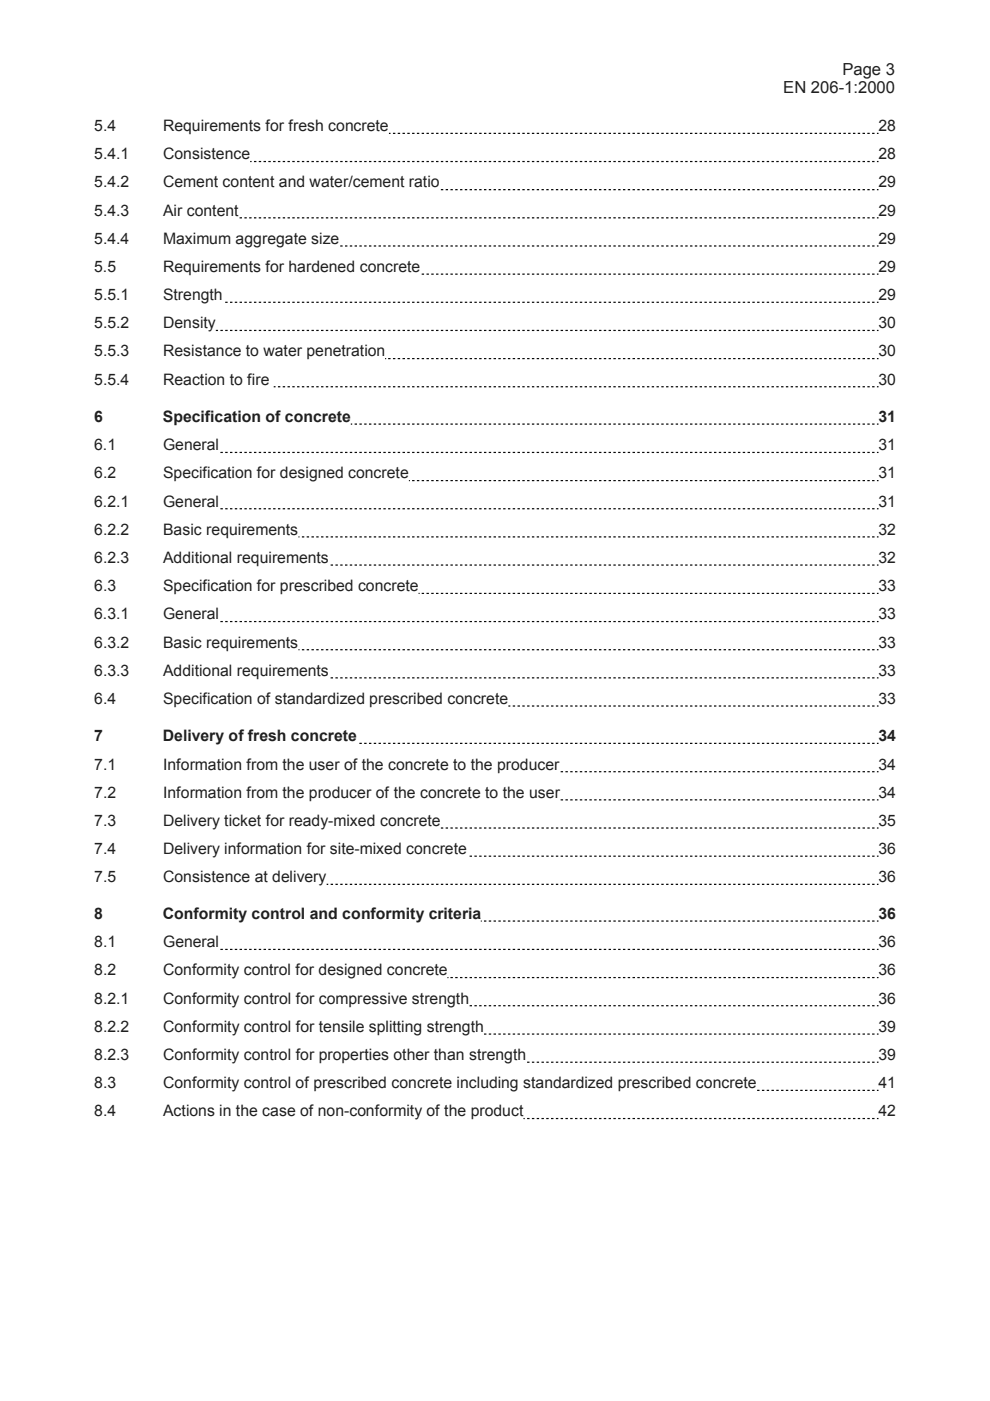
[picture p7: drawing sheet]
<svg xmlns="http://www.w3.org/2000/svg" width="210mm" height="297mm" viewBox="0 0 210 297" stroke-linecap="round" stroke-linejoin="round" font-family="sans-serif">
<defs><g id="words">
<g font-size="3.5" fill="#231f20">
<text x="178.6" y="15.9">Page 3</text>
<text x="166.1" y="19.8">EN 206-1:2000</text>
</g>
<g font-size="3.3" fill="#231f20">
<text x="20" y="27.8">5.4</text>
<text x="34.6" y="27.8">Requirements for fresh concrete</text>
<text x="186.3" y="27.8">28</text>
<text x="20" y="33.8">5.4.1</text>
<text x="34.6" y="33.8">Consistence</text>
<text x="186.3" y="33.8">28</text>
<text x="20" y="39.8">5.4.2</text>
<text x="34.6" y="39.8">Cement content and water/cement ratio</text>
<text x="186.3" y="39.8">29</text>
<text x="20" y="45.7">5.4.3</text>
<text x="34.6" y="45.7">Air content</text>
<text x="186.3" y="45.7">29</text>
<text x="20" y="51.7">5.4.4</text>
<text x="34.6" y="51.7">Maximum aggregate size</text>
<text x="186.3" y="51.7">29</text>
<text x="20" y="57.7">5.5</text>
<text x="34.6" y="57.7">Requirements for hardened concrete</text>
<text x="186.3" y="57.7">29</text>
<text x="20" y="63.6">5.5.1</text>
<text x="34.6" y="63.6">Strength</text>
<text x="186.3" y="63.6">29</text>
<text x="20" y="69.6">5.5.2</text>
<text x="34.6" y="69.6">Density</text>
<text x="186.3" y="69.6">30</text>
<text x="20" y="75.6">5.5.3</text>
<text x="34.6" y="75.6">Resistance to water penetration</text>
<text x="186.3" y="75.6">30</text>
<text x="20" y="81.5">5.5.4</text>
<text x="34.6" y="81.5">Reaction to fire</text>
<text x="186.3" y="81.5">30</text>
<text x="20" y="89.5">6</text>
<text x="34.5" y="89.5">Specification of concrete</text>
<text x="186.3" y="89.5">31</text>
<text x="20" y="95.5">6.1</text>
<text x="34.6" y="95.5">General</text>
<text x="186.3" y="95.5">31</text>
<text x="20" y="101.4">6.2</text>
<text x="34.6" y="101.4">Specification for designed concrete</text>
<text x="186.3" y="101.4">31</text>
<text x="20" y="107.4">6.2.1</text>
<text x="34.6" y="107.4">General</text>
<text x="186.3" y="107.4">31</text>
<text x="20" y="113.4">6.2.2</text>
<text x="34.6" y="113.4">Basic requirements</text>
<text x="186.3" y="113.4">32</text>
<text x="20" y="119.3">6.2.3</text>
<text x="34.6" y="119.3">Additional requirements</text>
<text x="186.3" y="119.3">32</text>
<text x="20" y="125.4">6.3</text>
<text x="34.6" y="125.4">Specification for prescribed concrete</text>
<text x="186.3" y="125.3">33</text>
<text x="20" y="131.3">6.3.1</text>
<text x="34.6" y="131.3">General</text>
<text x="186.3" y="131.3">33</text>
<text x="20" y="137.3">6.3.2</text>
<text x="34.6" y="137.3">Basic requirements</text>
<text x="186.3" y="137.3">33</text>
<text x="20" y="143.3">6.3.3</text>
<text x="34.6" y="143.3">Additional requirements</text>
<text x="186.3" y="143.3">33</text>
<text x="20" y="149.2">6.4</text>
<text x="34.6" y="149.2">Specification of standardized prescribed concrete</text>
<text x="186.3" y="149.2">33</text>
<text x="20" y="157.1">7</text>
<text x="34.5" y="157.1">Delivery of fresh concrete</text>
<text x="186.3" y="157.1">34</text>
<text x="20" y="163.2">7.1</text>
<text x="34.6" y="163.2">Information from the user of the concrete to the producer</text>
<text x="186.3" y="163.2">34</text>
<text x="20" y="169.1">7.2</text>
<text x="34.6" y="169.1">Information from the producer of the concrete to the user</text>
<text x="186.3" y="169.1">34</text>
<text x="20" y="175.1">7.3</text>
<text x="34.6" y="175.1">Delivery ticket for ready-mixed concrete</text>
<text x="186.3" y="175.1">35</text>
<text x="20" y="181.1">7.4</text>
<text x="34.6" y="181.1">Delivery information for site-mixed concrete</text>
<text x="186.3" y="181.1">36</text>
<text x="20" y="187">7.5</text>
<text x="34.6" y="187">Consistence at delivery</text>
<text x="186.3" y="187">36</text>
<text x="20" y="194.8">8</text>
<text x="34.5" y="194.8">Conformity control and conformity criteria</text>
<text x="186.3" y="194.8">36</text>
<text x="20" y="200.8">8.1</text>
<text x="34.6" y="200.8">General</text>
<text x="186.3" y="200.8">36</text>
<text x="20" y="206.8">8.2</text>
<text x="34.6" y="206.8">Conformity control for designed concrete</text>
<text x="186.3" y="206.8">36</text>
<text x="20" y="212.8">8.2.1</text>
<text x="34.6" y="212.8">Conformity control for compressive strength</text>
<text x="186.3" y="212.8">36</text>
<text x="20" y="218.8">8.2.2</text>
<text x="34.6" y="218.8">Conformity control for tensile splitting strength</text>
<text x="186.3" y="218.8">39</text>
<text x="20" y="224.7">8.2.3</text>
<text x="34.6" y="224.7">Conformity control for properties other than strength</text>
<text x="186.3" y="224.7">39</text>
<text x="20" y="230.7">8.3</text>
<text x="34.6" y="230.7">Conformity control of prescribed concrete including standardized prescribed concrete</text>
<text x="186.3" y="230.7">41</text>
<text x="20" y="236.7">8.4</text>
<text x="34.6" y="236.7">Actions in the case of non-conformity of the product</text>
<text x="186.3" y="236.7">42</text>
</g>
</g></defs>
<g fill="none" stroke="#000" stroke-width=".34">
<path d="M82.6 28.2v.2M186.1 28.2v.2M186.1 34.1v.3M186.1 40.1v.2M186.1 46.1v.2M186.1 52v.3M186.1 58v.3M186.1 64v.2M186.1 69.9v.3M186.1 75.9v.3M186.1 81.9v.2M186.1 89.8v.2"/>
<path d="M186.1 95.8v.3M186.1 101.8v.2M186.1 107.7v.3M186.1 113.7v.3M186.1 119.7v.2M186.1 125.7v.2M186.1 131.7v.2M186.1 137.6v.3M186.1 143.6v.2M186.1 149.6v.2M186.1 157.5v.2M186.1 163.5v.2"/>
<path d="M186.1 169.5v.2M186.1 175.4v.3M69.4 187.4v.2M186.1 181.4v.3M186.1 187.4v.2M186.1 195.2v.2M186.1 201.2v.2M186.1 207.1v.3M186.1 213.1v.3M186.1 219.1v.3M186.1 225.1v.2M186.1 231.1v.2"/>
<path d="M186.1 237v.3"/>
</g>
<g fill="none" stroke="#000" stroke-width=".51">
<path d="M54.1 34.1v.3M55.1 34.1v.3M56.1 34.1v.3M57.1 34.1v.3M58.2 34.1v.3M59.2 34.1v.3M60.2 34.1v.3M61.2 34.1v.3M62.2 34.1v.3M63.2 34.1v.3M64.3 34.1v.3M65.3 34.1v.3"/>
<path d="M66.3 34.1v.3M67.3 34.1v.3M68.3 34.1v.3M69.3 34.1v.3M70.4 34.1v.3M71.4 34.1v.3M72.4 34.1v.3M73.4 34.1v.3M74.4 34.1v.3M75.4 34.1v.3M76.5 34.1v.3M77.5 34.1v.3"/>
<path d="M78.5 34.1v.3M79.5 34.1v.3M80.5 34.1v.3M81.5 34.1v.3M82.5 34.1v.3M83.6 28.2v.2M83.6 34.1v.3M84.6 28.2v.2M84.6 34.1v.3M85.6 28.2v.2M85.6 34.1v.3M86.6 28.2v.2"/>
<path d="M86.6 34.1v.3M87.6 28.2v.2M87.6 34.1v.3M88.6 28.2v.2M88.6 34.1v.3M89.7 28.2v.2M89.7 34.1v.3M90.7 28.2v.2M90.7 34.1v.3M91.7 28.2v.2M91.7 34.1v.3M92.7 28.2v.2"/>
<path d="M92.7 34.1v.3M93.7 28.2v.2M93.7 34.1v.3M94.7 28.2v.2M94.7 34.1v.3M95.8 28.2v.2M95.8 34.1v.3M96.8 28.2v.2M96.8 34.1v.3M97.8 28.2v.2M97.8 34.1v.3M98.8 28.2v.2"/>
<path d="M98.8 34.1v.3M99.8 28.2v.2M99.8 34.1v.3M100.8 28.2v.2M100.8 34.1v.3M101.9 28.2v.2M101.9 34.1v.3M102.9 28.2v.2M102.9 34.1v.3M103.9 28.2v.2M103.9 34.1v.3M104.9 28.2v.2"/>
<path d="M104.9 34.1v.3M105.9 28.2v.2M105.9 34.1v.3M106.9 28.2v.2M106.9 34.1v.3M107.9 28.2v.2M107.9 34.1v.3M109 28.2v.2M109 34.1v.3M110 28.2v.2M110 34.1v.3M111 28.2v.2"/>
<path d="M111 34.1v.3M112 28.2v.2M112 34.1v.3M113 28.2v.2M113 34.1v.3M114 28.2v.2M114 34.1v.3M115.1 28.2v.2M115.1 34.1v.3M116.1 28.2v.2M116.1 34.1v.3M117.1 28.2v.2"/>
<path d="M117.1 34.1v.3M118.1 28.2v.2M118.1 34.1v.3M119.1 28.2v.2M119.1 34.1v.3M120.1 28.2v.2M120.1 34.1v.3M121.2 28.2v.2M121.2 34.1v.3M122.2 28.2v.2M122.2 34.1v.3M123.2 28.2v.2"/>
<path d="M123.2 34.1v.3M124.2 28.2v.2M124.2 34.1v.3M125.2 28.2v.2M125.2 34.1v.3M126.2 28.2v.2M126.2 34.1v.3M127.3 28.2v.2M127.3 34.1v.3M128.3 28.2v.2M128.3 34.1v.3M129.3 28.2v.2"/>
<path d="M129.3 34.1v.3M130.3 28.2v.2M130.3 34.1v.3M131.3 28.2v.2M131.3 34.1v.3M132.3 28.2v.2M132.3 34.1v.3M133.3 28.2v.2M133.3 34.1v.3M134.4 28.2v.2M134.4 34.1v.3M135.4 28.2v.2"/>
<path d="M135.4 34.1v.3M136.4 28.2v.2M136.4 34.1v.3M137.4 28.2v.2M137.4 34.1v.3M138.4 28.2v.2M138.4 34.1v.3M139.4 28.2v.2M139.4 34.1v.3M140.5 28.2v.2M140.5 34.1v.3M141.5 28.2v.2"/>
<path d="M141.5 34.1v.3M142.5 28.2v.2M142.5 34.1v.3M143.5 28.2v.2M143.5 34.1v.3M144.5 28.2v.2M144.5 34.1v.3M145.5 28.2v.2M145.5 34.1v.3M146.6 28.2v.2M146.6 34.1v.3M147.6 28.2v.2"/>
<path d="M147.6 34.1v.3M148.6 28.2v.2M148.6 34.1v.3M149.6 28.2v.2M149.6 34.1v.3M150.6 28.2v.2M150.6 34.1v.3M151.6 28.2v.2M151.6 34.1v.3M152.7 28.2v.2M152.7 34.1v.3M153.7 28.2v.2"/>
<path d="M153.7 34.1v.3M154.7 28.2v.2M154.7 34.1v.3M155.7 28.2v.2M155.7 34.1v.3M156.7 28.2v.2M156.7 34.1v.3M157.7 28.2v.2M157.7 34.1v.3M158.7 28.2v.2M158.7 34.1v.3M159.8 28.2v.2"/>
<path d="M159.8 34.1v.3M160.8 28.2v.2M160.8 34.1v.3M161.8 28.2v.2M161.8 34.1v.3M162.8 28.2v.2M162.8 34.1v.3M163.8 28.2v.2M163.8 34.1v.3M164.8 28.2v.2M164.8 34.1v.3M165.9 28.2v.2"/>
<path d="M165.9 34.1v.3M166.9 28.2v.2M166.9 34.1v.3M167.9 28.2v.2M167.9 34.1v.3M168.9 28.2v.2M168.9 34.1v.3M169.9 28.2v.2M169.9 34.1v.3M170.9 28.2v.2M170.9 34.1v.3M172 28.2v.2"/>
<path d="M172 34.1v.3M173 28.2v.2M173 34.1v.3M174 28.2v.2M174 34.1v.3M175 28.2v.2M175 34.1v.3M176 28.2v.2M176 34.1v.3M177 28.2v.2M177 34.1v.3M178.1 28.2v.2"/>
<path d="M178.1 34.1v.3M179.1 28.2v.2M179.1 34.1v.3M180.1 28.2v.2M180.1 34.1v.3M181.1 28.2v.2M181.1 34.1v.3M182.1 28.2v.2M182.1 34.1v.3M183.1 28.2v.2M183.1 34.1v.3M184.1 28.2v.2"/>
<path d="M184.1 34.1v.3M185.2 28.2v.2M185.2 34.1v.3M51.1 46.1v.2M52.1 46.1v.2M53.1 46.1v.2M54.1 46.1v.2M55.1 46.1v.2M56.1 46.1v.2M57.1 46.1v.2M58.2 46.1v.2M59.2 46.1v.2"/>
<path d="M60.2 46.1v.2M61.2 46.1v.2M62.2 46.1v.2M63.2 46.1v.2M64.3 46.1v.2M65.3 46.1v.2M66.3 46.1v.2M67.3 46.1v.2M68.3 46.1v.2M69.3 46.1v.2M70.4 46.1v.2M71.4 46.1v.2"/>
<path d="M72.4 46.1v.2M72.4 52v.3M73.4 46.1v.2M73.4 52v.3M74.4 46.1v.2M74.4 52v.3M75.4 46.1v.2M75.4 52v.3M76.5 46.1v.2M76.5 52v.3M77.5 46.1v.2M77.5 52v.3"/>
<path d="M78.5 46.1v.2M78.5 52v.3M79.5 46.1v.2M79.5 52v.3M80.5 46.1v.2M80.5 52v.3M81.5 46.1v.2M81.5 52v.3M82.5 46.1v.2M82.5 52v.3M83.6 46.1v.2M83.6 52v.3"/>
<path d="M84.6 46.1v.2M84.6 52v.3M85.6 46.1v.2M85.6 52v.3M86.6 46.1v.2M86.6 52v.3M87.6 46.1v.2M87.6 52v.3M88.6 46.1v.2M88.6 52v.3M89.7 46.1v.2M89.7 52v.3"/>
<path d="M89.7 58v.3M90.7 46.1v.2M90.7 52v.3M90.7 58v.3M91.7 46.1v.2M91.7 52v.3M91.7 58v.3M92.7 46.1v.2M92.7 52v.3M92.7 58v.3M93.7 40.1v.2M93.7 46.1v.2"/>
<path d="M93.7 52v.3M93.7 58v.3M94.7 40.1v.2M94.7 46.1v.2M94.7 52v.3M94.7 58v.3M95.8 40.1v.2M95.8 46.1v.2M95.8 52v.3M95.8 58v.3M96.8 40.1v.2M96.8 46.1v.2"/>
<path d="M96.8 52v.3M96.8 58v.3M97.8 40.1v.2M97.8 46.1v.2M97.8 52v.3M97.8 58v.3M98.8 40.1v.2M98.8 46.1v.2M98.8 52v.3M98.8 58v.3M99.8 40.1v.2M99.8 46.1v.2"/>
<path d="M99.8 52v.3M99.8 58v.3M100.8 40.1v.2M100.8 46.1v.2M100.8 52v.3M100.8 58v.3M101.9 40.1v.2M101.9 46.1v.2M101.9 52v.3M101.9 58v.3M102.9 40.1v.2M102.9 46.1v.2"/>
<path d="M102.9 52v.3M102.9 58v.3M103.9 40.1v.2M103.9 46.1v.2M103.9 52v.3M103.9 58v.3M104.9 40.1v.2M104.9 46.1v.2M104.9 52v.3M104.9 58v.3M105.9 40.1v.2M105.9 46.1v.2"/>
<path d="M105.9 52v.3M105.9 58v.3M106.9 40.1v.2M106.9 46.1v.2M106.9 52v.3M106.9 58v.3M107.9 40.1v.2M107.9 46.1v.2M107.9 52v.3M107.9 58v.3M109 40.1v.2M109 46.1v.2"/>
<path d="M109 52v.3M109 58v.3M110 40.1v.2M110 46.1v.2M110 52v.3M110 58v.3M111 40.1v.2M111 46.1v.2M111 52v.3M111 58v.3M112 40.1v.2M112 46.1v.2"/>
<path d="M112 52v.3M112 58v.3M113 40.1v.2M113 46.1v.2M113 52v.3M113 58v.3M114 40.1v.2M114 46.1v.2M114 52v.3M114 58v.3M115.1 40.1v.2M115.1 46.1v.2"/>
<path d="M115.1 52v.3M115.1 58v.3M116.1 40.1v.2M116.1 46.1v.2M116.1 52v.3M116.1 58v.3M117.1 40.1v.2M117.1 46.1v.2M117.1 52v.3M117.1 58v.3M118.1 40.1v.2M118.1 46.1v.2"/>
<path d="M118.1 52v.3M118.1 58v.3M119.1 40.1v.2M119.1 46.1v.2M119.1 52v.3M119.1 58v.3M120.1 40.1v.2M120.1 46.1v.2M120.1 52v.3M120.1 58v.3M121.2 40.1v.2M121.2 46.1v.2"/>
<path d="M121.2 52v.3M121.2 58v.3M122.2 40.1v.2M122.2 46.1v.2M122.2 52v.3M122.2 58v.3M123.2 40.1v.2M123.2 46.1v.2M123.2 52v.3M123.2 58v.3M124.2 40.1v.2M124.2 46.1v.2"/>
<path d="M124.2 52v.3M124.2 58v.3M125.2 40.1v.2M125.2 46.1v.2M125.2 52v.3M125.2 58v.3M126.2 40.1v.2M126.2 46.1v.2M126.2 52v.3M126.2 58v.3M127.3 40.1v.2M127.3 46.1v.2"/>
<path d="M127.3 52v.3M127.3 58v.3M128.3 40.1v.2M128.3 46.1v.2M128.3 52v.3M128.3 58v.3M129.3 40.1v.2M129.3 46.1v.2M129.3 52v.3M129.3 58v.3M130.3 40.1v.2M130.3 46.1v.2"/>
<path d="M130.3 52v.3M130.3 58v.3M131.3 40.1v.2M131.3 46.1v.2M131.3 52v.3M131.3 58v.3M132.3 40.1v.2M132.3 46.1v.2M132.3 52v.3M132.3 58v.3M133.3 40.1v.2M133.3 46.1v.2"/>
<path d="M133.3 52v.3M133.3 58v.3M134.4 40.1v.2M134.4 46.1v.2M134.4 52v.3M134.4 58v.3M135.4 40.1v.2M135.4 46.1v.2M135.4 52v.3M135.4 58v.3M136.4 40.1v.2M136.4 46.1v.2"/>
<path d="M136.4 52v.3M136.4 58v.3M137.4 40.1v.2M137.4 46.1v.2M137.4 52v.3M137.4 58v.3M138.4 40.1v.2M138.4 46.1v.2M138.4 52v.3M138.4 58v.3M139.4 40.1v.2M139.4 46.1v.2"/>
<path d="M139.4 52v.3M139.4 58v.3M140.5 40.1v.2M140.5 46.1v.2M140.5 52v.3M140.5 58v.3M141.5 40.1v.2M141.5 46.1v.2M141.5 52v.3M141.5 58v.3M142.5 40.1v.2M142.5 46.1v.2"/>
<path d="M142.5 52v.3M142.5 58v.3M143.5 40.1v.2M143.5 46.1v.2M143.5 52v.3M143.5 58v.3M144.5 40.1v.2M144.5 46.1v.2M144.5 52v.3M144.5 58v.3M145.5 40.1v.2M145.5 46.1v.2"/>
<path d="M145.5 52v.3M145.5 58v.3M146.6 40.1v.2M146.6 46.1v.2M146.6 52v.3M146.6 58v.3M147.6 40.1v.2M147.6 46.1v.2M147.6 52v.3M147.6 58v.3M148.6 40.1v.2M148.6 46.1v.2"/>
<path d="M148.6 52v.3M148.6 58v.3M149.6 40.1v.2M149.6 46.1v.2M149.6 52v.3M149.6 58v.3M150.6 40.1v.2M150.6 46.1v.2M150.6 52v.3M150.6 58v.3M151.6 40.1v.2M151.6 46.1v.2"/>
<path d="M151.6 52v.3M151.6 58v.3M152.7 40.1v.2M152.7 46.1v.2M152.7 52v.3M152.7 58v.3M153.7 40.1v.2M153.7 46.1v.2M153.7 52v.3M153.7 58v.3M154.7 40.1v.2M154.7 46.1v.2"/>
<path d="M154.7 52v.3M154.7 58v.3M155.7 40.1v.2M155.7 46.1v.2M155.7 52v.3M155.7 58v.3M156.7 40.1v.2M156.7 46.1v.2M156.7 52v.3M156.7 58v.3M157.7 40.1v.2M157.7 46.1v.2"/>
<path d="M157.7 52v.3M157.7 58v.3M158.7 40.1v.2M158.7 46.1v.2M158.7 52v.3M158.7 58v.3M159.8 40.1v.2M159.8 46.1v.2M159.8 52v.3M159.8 58v.3M160.8 40.1v.2M160.8 46.1v.2"/>
<path d="M160.8 52v.3M160.8 58v.3M161.8 40.1v.2M161.8 46.1v.2M161.8 52v.3M161.8 58v.3M162.8 40.1v.2M162.8 46.1v.2M162.8 52v.3M162.8 58v.3M163.8 40.1v.2M163.8 46.1v.2"/>
<path d="M163.8 52v.3M163.8 58v.3M164.8 40.1v.2M164.8 46.1v.2M164.8 52v.3M164.8 58v.3M165.9 40.1v.2M165.9 46.1v.2M165.9 52v.3M165.9 58v.3M166.9 40.1v.2M166.9 46.1v.2"/>
<path d="M166.9 52v.3M166.9 58v.3M167.9 40.1v.2M167.9 46.1v.2M167.9 52v.3M167.9 58v.3M168.9 40.1v.2M168.9 46.1v.2M168.9 52v.3M168.9 58v.3M169.9 40.1v.2M169.9 46.1v.2"/>
<path d="M169.9 52v.3M169.9 58v.3M170.9 40.1v.2M170.9 46.1v.2M170.9 52v.3M170.9 58v.3M172 40.1v.2M172 46.1v.2M172 52v.3M172 58v.3M173 40.1v.2M173 46.1v.2"/>
<path d="M173 52v.3M173 58v.3M174 40.1v.2M174 46.1v.2M174 52v.3M174 58v.3M175 40.1v.2M175 46.1v.2M175 52v.3M175 58v.3M176 40.1v.2M176 46.1v.2"/>
<path d="M176 52v.3M176 58v.3M177 40.1v.2M177 46.1v.2M177 52v.3M177 58v.3M178.1 40.1v.2M178.1 46.1v.2M178.1 52v.3M178.1 58v.3M179.1 40.1v.2M179.1 46.1v.2"/>
<path d="M179.1 52v.3M179.1 58v.3M180.1 40.1v.2M180.1 46.1v.2M180.1 52v.3M180.1 58v.3M181.1 40.1v.2M181.1 46.1v.2M181.1 52v.3M181.1 58v.3M182.1 40.1v.2M182.1 46.1v.2"/>
<path d="M182.1 52v.3M182.1 58v.3M183.1 40.1v.2M183.1 46.1v.2M183.1 52v.3M183.1 58v.3M184.1 40.1v.2M184.1 46.1v.2M184.1 52v.3M184.1 58v.3M185.2 40.1v.2M185.2 46.1v.2"/>
<path d="M185.2 52v.3M185.2 58v.3M47 69.9v.3M48 64v.2M48 69.9v.3M49 64v.2M49 69.9v.3M50 64v.2M50 69.9v.3M51.1 64v.2M51.1 69.9v.3M52.1 64v.2"/>
<path d="M52.1 69.9v.3M53.1 64v.2M53.1 69.9v.3M54.1 64v.2M54.1 69.9v.3M55.1 64v.2M55.1 69.9v.3M56.1 64v.2M56.1 69.9v.3M57.1 64v.2M57.1 69.9v.3M58.2 64v.2"/>
<path d="M58.2 69.9v.3M59.2 64v.2M59.2 69.9v.3M60.2 64v.2M60.2 69.9v.3M61.2 64v.2M61.2 69.9v.3M62.2 64v.2M62.2 69.9v.3M63.2 64v.2M63.2 69.9v.3M64.3 64v.2"/>
<path d="M64.3 69.9v.3M65.3 64v.2M65.3 69.9v.3M66.3 64v.2M66.3 69.9v.3M67.3 64v.2M67.3 69.9v.3M68.3 64v.2M68.3 69.9v.3M69.3 64v.2M69.3 69.9v.3M70.4 64v.2"/>
<path d="M70.4 69.9v.3M71.4 64v.2M71.4 69.9v.3M72.4 64v.2M72.4 69.9v.3M73.4 64v.2M73.4 69.9v.3M74.4 64v.2M74.4 69.9v.3M75.4 64v.2M75.4 69.9v.3M76.5 64v.2"/>
<path d="M76.5 69.9v.3M77.5 64v.2M77.5 69.9v.3M78.5 64v.2M78.5 69.9v.3M79.5 64v.2M79.5 69.9v.3M80.5 64v.2M80.5 69.9v.3M81.5 64v.2M81.5 69.9v.3M82.5 64v.2"/>
<path d="M82.5 69.9v.3M82.5 75.9v.3M83.6 64v.2M83.6 69.9v.3M83.6 75.9v.3M84.6 64v.2M84.6 69.9v.3M84.6 75.9v.3M85.6 64v.2M85.6 69.9v.3M85.6 75.9v.3M86.6 64v.2"/>
<path d="M86.6 69.9v.3M86.6 75.9v.3M87.6 64v.2M87.6 69.9v.3M87.6 75.9v.3M88.6 64v.2M88.6 69.9v.3M88.6 75.9v.3M89.7 64v.2M89.7 69.9v.3M89.7 75.9v.3M90.7 64v.2"/>
<path d="M90.7 69.9v.3M90.7 75.9v.3M91.7 64v.2M91.7 69.9v.3M91.7 75.9v.3M92.7 64v.2M92.7 69.9v.3M92.7 75.9v.3M93.7 64v.2M93.7 69.9v.3M93.7 75.9v.3M94.7 64v.2"/>
<path d="M94.7 69.9v.3M94.7 75.9v.3M95.8 64v.2M95.8 69.9v.3M95.8 75.9v.3M96.8 64v.2M96.8 69.9v.3M96.8 75.9v.3M97.8 64v.2M97.8 69.9v.3M97.8 75.9v.3M98.8 64v.2"/>
<path d="M98.8 69.9v.3M98.8 75.9v.3M99.8 64v.2M99.8 69.9v.3M99.8 75.9v.3M100.8 64v.2M100.8 69.9v.3M100.8 75.9v.3M101.9 64v.2M101.9 69.9v.3M101.9 75.9v.3M102.9 64v.2"/>
<path d="M102.9 69.9v.3M102.9 75.9v.3M103.9 64v.2M103.9 69.9v.3M103.9 75.9v.3M104.9 64v.2M104.9 69.9v.3M104.9 75.9v.3M105.9 64v.2M105.9 69.9v.3M105.9 75.9v.3M106.9 64v.2"/>
<path d="M106.9 69.9v.3M106.9 75.9v.3M107.9 64v.2M107.9 69.9v.3M107.9 75.9v.3M109 64v.2M109 69.9v.3M109 75.9v.3M110 64v.2M110 69.9v.3M110 75.9v.3M111 64v.2"/>
<path d="M111 69.9v.3M111 75.9v.3M112 64v.2M112 69.9v.3M112 75.9v.3M113 64v.2M113 69.9v.3M113 75.9v.3M114 64v.2M114 69.9v.3M114 75.9v.3M115.1 64v.2"/>
<path d="M115.1 69.9v.3M115.1 75.9v.3M116.1 64v.2M116.1 69.9v.3M116.1 75.9v.3M117.1 64v.2M117.1 69.9v.3M117.1 75.9v.3M118.1 64v.2M118.1 69.9v.3M118.1 75.9v.3M119.1 64v.2"/>
<path d="M119.1 69.9v.3M119.1 75.9v.3M120.1 64v.2M120.1 69.9v.3M120.1 75.9v.3M121.2 64v.2M121.2 69.9v.3M121.2 75.9v.3M122.2 64v.2M122.2 69.9v.3M122.2 75.9v.3M123.2 64v.2"/>
<path d="M123.2 69.9v.3M123.2 75.9v.3M124.2 64v.2M124.2 69.9v.3M124.2 75.9v.3M125.2 64v.2M125.2 69.9v.3M125.2 75.9v.3M126.2 64v.2M126.2 69.9v.3M126.2 75.9v.3M127.3 64v.2"/>
<path d="M127.3 69.9v.3M127.3 75.9v.3M128.3 64v.2M128.3 69.9v.3M128.3 75.9v.3M129.3 64v.2M129.3 69.9v.3M129.3 75.9v.3M130.3 64v.2M130.3 69.9v.3M130.3 75.9v.3M131.3 64v.2"/>
<path d="M131.3 69.9v.3M131.3 75.9v.3M132.3 64v.2M132.3 69.9v.3M132.3 75.9v.3M133.3 64v.2M133.3 69.9v.3M133.3 75.9v.3M134.4 64v.2M134.4 69.9v.3M134.4 75.9v.3M135.4 64v.2"/>
<path d="M135.4 69.9v.3M135.4 75.9v.3M136.4 64v.2M136.4 69.9v.3M136.4 75.9v.3M137.4 64v.2M137.4 69.9v.3M137.4 75.9v.3M138.4 64v.2M138.4 69.9v.3M138.4 75.9v.3M139.4 64v.2"/>
<path d="M139.4 69.9v.3M139.4 75.9v.3M140.5 64v.2M140.5 69.9v.3M140.5 75.9v.3M141.5 64v.2M141.5 69.9v.3M141.5 75.9v.3M142.5 64v.2M142.5 69.9v.3M142.5 75.9v.3M143.5 64v.2"/>
<path d="M143.5 69.9v.3M143.5 75.9v.3M144.5 64v.2M144.5 69.9v.3M144.5 75.9v.3M145.5 64v.2M145.5 69.9v.3M145.5 75.9v.3M146.6 64v.2M146.6 69.9v.3M146.6 75.9v.3M147.6 64v.2"/>
<path d="M147.6 69.9v.3M147.6 75.9v.3M148.6 64v.2M148.6 69.9v.3M148.6 75.9v.3M149.6 64v.2M149.6 69.9v.3M149.6 75.9v.3M150.6 64v.2M150.6 69.9v.3M150.6 75.9v.3M151.6 64v.2"/>
<path d="M151.6 69.9v.3M151.6 75.9v.3M152.7 64v.2M152.7 69.9v.3M152.7 75.9v.3M153.7 64v.2M153.7 69.9v.3M153.7 75.9v.3M154.7 64v.2M154.7 69.9v.3M154.7 75.9v.3M155.7 64v.2"/>
<path d="M155.7 69.9v.3M155.7 75.9v.3M156.7 64v.2M156.7 69.9v.3M156.7 75.9v.3M157.7 64v.2M157.7 69.9v.3M157.7 75.9v.3M158.7 64v.2M158.7 69.9v.3M158.7 75.9v.3M159.8 64v.2"/>
<path d="M159.8 69.9v.3M159.8 75.9v.3M160.8 64v.2M160.8 69.9v.3M160.8 75.9v.3M161.8 64v.2M161.8 69.9v.3M161.8 75.9v.3M162.8 64v.2M162.8 69.9v.3M162.8 75.9v.3M163.8 64v.2"/>
<path d="M163.8 69.9v.3M163.8 75.9v.3M164.8 64v.2M164.8 69.9v.3M164.8 75.9v.3M165.9 64v.2M165.9 69.9v.3M165.9 75.9v.3M166.9 64v.2M166.9 69.9v.3M166.9 75.9v.3M167.9 64v.2"/>
<path d="M167.9 69.9v.3M167.9 75.9v.3M168.9 64v.2M168.9 69.9v.3M168.9 75.9v.3M169.9 64v.2M169.9 69.9v.3M169.9 75.9v.3M170.9 64v.2M170.9 69.9v.3M170.9 75.9v.3M172 64v.2"/>
<path d="M172 69.9v.3M172 75.9v.3M173 64v.2M173 69.9v.3M173 75.9v.3M174 64v.2M174 69.9v.3M174 75.9v.3M175 64v.2M175 69.9v.3M175 75.9v.3M176 64v.2"/>
<path d="M176 69.9v.3M176 75.9v.3M177 64v.2M177 69.9v.3M177 75.9v.3M178.1 64v.2M178.1 69.9v.3M178.1 75.9v.3M179.1 64v.2M179.1 69.9v.3M179.1 75.9v.3M180.1 64v.2"/>
<path d="M180.1 69.9v.3M180.1 75.9v.3M181.1 64v.2M181.1 69.9v.3M181.1 75.9v.3M182.1 64v.2M182.1 69.9v.3M182.1 75.9v.3M183.1 64v.2M183.1 69.9v.3M183.1 75.9v.3M184.1 64v.2"/>
<path d="M184.1 69.9v.3M184.1 75.9v.3M185.2 64v.2M185.2 69.9v.3M185.2 75.9v.3M47 95.8v.3M48 95.8v.3M49 95.8v.3M50 95.8v.3M51.1 95.8v.3M52.1 95.8v.3M53.1 95.8v.3"/>
<path d="M54.1 95.8v.3M55.1 95.8v.3M56.1 95.8v.3M57.1 95.8v.3M58.2 95.8v.3M59.2 81.9v.2M59.2 95.8v.3M60.2 81.9v.2M60.2 95.8v.3M61.2 81.9v.2M61.2 95.8v.3M62.2 81.9v.2"/>
<path d="M62.2 95.8v.3M63.2 81.9v.2M63.2 95.8v.3M64.3 81.9v.2M64.3 95.8v.3M65.3 81.9v.2M65.3 95.8v.3M66.3 81.9v.2M66.3 95.8v.3M67.3 81.9v.2M67.3 95.8v.3M68.3 81.9v.2"/>
<path d="M68.3 95.8v.3M69.3 81.9v.2M69.3 95.8v.3M70.4 81.9v.2M70.4 95.8v.3M71.4 81.9v.2M71.4 95.8v.3M72.4 81.9v.2M72.4 95.8v.3M73.4 81.9v.2M73.4 95.8v.3M74.4 81.9v.2"/>
<path d="M74.4 95.8v.3M75.4 81.9v.2M75.4 89.8v.2M75.4 95.8v.3M76.5 81.9v.2M76.5 89.8v.2M76.5 95.8v.3M77.5 81.9v.2M77.5 89.8v.2M77.5 95.8v.3M78.5 81.9v.2M78.5 89.8v.2"/>
<path d="M78.5 95.8v.3M79.5 81.9v.2M79.5 89.8v.2M79.5 95.8v.3M80.5 81.9v.2M80.5 89.8v.2M80.5 95.8v.3M81.5 81.9v.2M81.5 89.8v.2M81.5 95.8v.3M82.5 81.9v.2M82.5 89.8v.2"/>
<path d="M82.5 95.8v.3M83.6 81.9v.2M83.6 89.8v.2M83.6 95.8v.3M84.6 81.9v.2M84.6 89.8v.2M84.6 95.8v.3M85.6 81.9v.2M85.6 89.8v.2M85.6 95.8v.3M86.6 81.9v.2M86.6 89.8v.2"/>
<path d="M86.6 95.8v.3M87.6 81.9v.2M87.6 89.8v.2M87.6 95.8v.3M88.6 81.9v.2M88.6 89.8v.2M88.6 95.8v.3M89.7 81.9v.2M89.7 89.8v.2M89.7 95.8v.3M90.7 81.9v.2M90.7 89.8v.2"/>
<path d="M90.7 95.8v.3M91.7 81.9v.2M91.7 89.8v.2M91.7 95.8v.3M92.7 81.9v.2M92.7 89.8v.2M92.7 95.8v.3M93.7 81.9v.2M93.7 89.8v.2M93.7 95.8v.3M94.7 81.9v.2M94.7 89.8v.2"/>
<path d="M94.7 95.8v.3M95.8 81.9v.2M95.8 89.8v.2M95.8 95.8v.3M96.8 81.9v.2M96.8 89.8v.2M96.8 95.8v.3M97.8 81.9v.2M97.8 89.8v.2M97.8 95.8v.3M98.8 81.9v.2M98.8 89.8v.2"/>
<path d="M98.8 95.8v.3M99.8 81.9v.2M99.8 89.8v.2M99.8 95.8v.3M100.8 81.9v.2M100.8 89.8v.2M100.8 95.8v.3M101.9 81.9v.2M101.9 89.8v.2M101.9 95.8v.3M102.9 81.9v.2M102.9 89.8v.2"/>
<path d="M102.9 95.8v.3M103.9 81.9v.2M103.9 89.8v.2M103.9 95.8v.3M104.9 81.9v.2M104.9 89.8v.2M104.9 95.8v.3M105.9 81.9v.2M105.9 89.8v.2M105.9 95.8v.3M106.9 81.9v.2M106.9 89.8v.2"/>
<path d="M106.9 95.8v.3M107.9 81.9v.2M107.9 89.8v.2M107.9 95.8v.3M109 81.9v.2M109 89.8v.2M109 95.8v.3M110 81.9v.2M110 89.8v.2M110 95.8v.3M111 81.9v.2M111 89.8v.2"/>
<path d="M111 95.8v.3M112 81.9v.2M112 89.8v.2M112 95.8v.3M113 81.9v.2M113 89.8v.2M113 95.8v.3M114 81.9v.2M114 89.8v.2M114 95.8v.3M115.1 81.9v.2M115.1 89.8v.2"/>
<path d="M115.1 95.8v.3M116.1 81.9v.2M116.1 89.8v.2M116.1 95.8v.3M117.1 81.9v.2M117.1 89.8v.2M117.1 95.8v.3M118.1 81.9v.2M118.1 89.8v.2M118.1 95.8v.3M119.1 81.9v.2M119.1 89.8v.2"/>
<path d="M119.1 95.8v.3M120.1 81.9v.2M120.1 89.8v.2M120.1 95.8v.3M121.2 81.9v.2M121.2 89.8v.2M121.2 95.8v.3M122.2 81.9v.2M122.2 89.8v.2M122.2 95.8v.3M123.2 81.9v.2M123.2 89.8v.2"/>
<path d="M123.2 95.8v.3M124.2 81.9v.2M124.2 89.8v.2M124.2 95.8v.3M125.2 81.9v.2M125.2 89.8v.2M125.2 95.8v.3M126.2 81.9v.2M126.2 89.8v.2M126.2 95.8v.3M127.3 81.9v.2M127.3 89.8v.2"/>
<path d="M127.3 95.8v.3M128.3 81.9v.2M128.3 89.8v.2M128.3 95.8v.3M129.3 81.9v.2M129.3 89.8v.2M129.3 95.8v.3M130.3 81.9v.2M130.3 89.8v.2M130.3 95.8v.3M131.3 81.9v.2M131.3 89.8v.2"/>
<path d="M131.3 95.8v.3M132.3 81.9v.2M132.3 89.8v.2M132.3 95.8v.3M133.3 81.9v.2M133.3 89.8v.2M133.3 95.8v.3M134.4 81.9v.2M134.4 89.8v.2M134.4 95.8v.3M135.4 81.9v.2M135.4 89.8v.2"/>
<path d="M135.4 95.8v.3M136.4 81.9v.2M136.4 89.8v.2M136.4 95.8v.3M137.4 81.9v.2M137.4 89.8v.2M137.4 95.8v.3M138.4 81.9v.2M138.4 89.8v.2M138.4 95.8v.3M139.4 81.9v.2M139.4 89.8v.2"/>
<path d="M139.4 95.8v.3M140.5 81.9v.2M140.5 89.8v.2M140.5 95.8v.3M141.5 81.9v.2M141.5 89.8v.2M141.5 95.8v.3M142.5 81.9v.2M142.5 89.8v.2M142.5 95.8v.3M143.5 81.9v.2M143.5 89.8v.2"/>
<path d="M143.5 95.8v.3M144.5 81.9v.2M144.5 89.8v.2M144.5 95.8v.3M145.5 81.9v.2M145.5 89.8v.2M145.5 95.8v.3M146.6 81.9v.2M146.6 89.8v.2M146.6 95.8v.3M147.6 81.9v.2M147.6 89.8v.2"/>
<path d="M147.6 95.8v.3M148.6 81.9v.2M148.6 89.8v.2M148.6 95.8v.3M149.6 81.9v.2M149.6 89.8v.2M149.6 95.8v.3M150.6 81.9v.2M150.6 89.8v.2M150.6 95.8v.3M151.6 81.9v.2M151.6 89.8v.2"/>
<path d="M151.6 95.8v.3M152.7 81.9v.2M152.7 89.8v.2M152.7 95.8v.3M153.7 81.9v.2M153.7 89.8v.2M153.7 95.8v.3M154.7 81.9v.2M154.7 89.8v.2M154.7 95.8v.3M155.7 81.9v.2M155.7 89.8v.2"/>
<path d="M155.7 95.8v.3M156.7 81.9v.2M156.7 89.8v.2M156.7 95.8v.3M157.7 81.9v.2M157.7 89.8v.2M157.7 95.8v.3M158.7 81.9v.2M158.7 89.8v.2M158.7 95.8v.3M159.8 81.9v.2M159.8 89.8v.2"/>
<path d="M159.8 95.8v.3M160.8 81.9v.2M160.8 89.8v.2M160.8 95.8v.3M161.8 81.9v.2M161.8 89.8v.2M161.8 95.8v.3M162.8 81.9v.2M162.8 89.8v.2M162.8 95.8v.3M163.8 81.9v.2M163.8 89.8v.2"/>
<path d="M163.8 95.8v.3M164.8 81.9v.2M164.8 89.8v.2M164.8 95.8v.3M165.9 81.9v.2M165.9 89.8v.2M165.9 95.8v.3M166.9 81.9v.2M166.9 89.8v.2M166.9 95.8v.3M167.9 81.9v.2M167.9 89.8v.2"/>
<path d="M167.9 95.8v.3M168.9 81.9v.2M168.9 89.8v.2M168.9 95.8v.3M169.9 81.9v.2M169.9 89.8v.2M169.9 95.8v.3M170.9 81.9v.2M170.9 89.8v.2M170.9 95.8v.3M172 81.9v.2M172 89.8v.2"/>
<path d="M172 95.8v.3M173 81.9v.2M173 89.8v.2M173 95.8v.3M174 81.9v.2M174 89.8v.2M174 95.8v.3M175 81.9v.2M175 89.8v.2M175 95.8v.3M176 81.9v.2M176 89.8v.2"/>
<path d="M176 95.8v.3M177 81.9v.2M177 89.8v.2M177 95.8v.3M178.1 81.9v.2M178.1 89.8v.2M178.1 95.8v.3M179.1 81.9v.2M179.1 89.8v.2M179.1 95.8v.3M180.1 81.9v.2M180.1 89.8v.2"/>
<path d="M180.1 95.8v.3M181.1 81.9v.2M181.1 89.8v.2M181.1 95.8v.3M182.1 81.9v.2M182.1 89.8v.2M182.1 95.8v.3M183.1 81.9v.2M183.1 89.8v.2M183.1 95.8v.3M184.1 81.9v.2M184.1 89.8v.2"/>
<path d="M184.1 95.8v.3M185.2 81.9v.2M185.2 89.8v.2M185.2 95.8v.3M47 107.7v.3M48 107.7v.3M49 107.7v.3M50 107.7v.3M51.1 107.7v.3M52.1 107.7v.3M53.1 107.7v.3M54.1 107.7v.3"/>
<path d="M55.1 107.7v.3M56.1 107.7v.3M57.1 107.7v.3M58.2 107.7v.3M59.2 107.7v.3M60.2 107.7v.3M61.2 107.7v.3M62.2 107.7v.3M63.2 107.7v.3M64.3 107.7v.3M64.3 113.7v.3M65.3 107.7v.3"/>
<path d="M65.3 113.7v.3M66.3 107.7v.3M66.3 113.7v.3M67.3 107.7v.3M67.3 113.7v.3M68.3 107.7v.3M68.3 113.7v.3M69.3 107.7v.3M69.3 113.7v.3M70.4 107.7v.3M70.4 113.7v.3M70.4 119.7v.2"/>
<path d="M71.4 107.7v.3M71.4 113.7v.3M71.4 119.7v.2M72.4 107.7v.3M72.4 113.7v.3M72.4 119.7v.2M73.4 107.7v.3M73.4 113.7v.3M73.4 119.7v.2M74.4 107.7v.3M74.4 113.7v.3M74.4 119.7v.2"/>
<path d="M75.4 107.7v.3M75.4 113.7v.3M75.4 119.7v.2M76.5 107.7v.3M76.5 113.7v.3M76.5 119.7v.2M77.5 107.7v.3M77.5 113.7v.3M77.5 119.7v.2M78.5 107.7v.3M78.5 113.7v.3M78.5 119.7v.2"/>
<path d="M79.5 107.7v.3M79.5 113.7v.3M79.5 119.7v.2M80.5 107.7v.3M80.5 113.7v.3M80.5 119.7v.2M81.5 107.7v.3M81.5 113.7v.3M81.5 119.7v.2M82.5 107.7v.3M82.5 113.7v.3M82.5 119.7v.2"/>
<path d="M83.6 107.7v.3M83.6 113.7v.3M83.6 119.7v.2M84.6 107.7v.3M84.6 113.7v.3M84.6 119.7v.2M85.6 107.7v.3M85.6 113.7v.3M85.6 119.7v.2M86.6 107.7v.3M86.6 113.7v.3M86.6 119.7v.2"/>
<path d="M87.6 101.8v.2M87.6 107.7v.3M87.6 113.7v.3M87.6 119.7v.2M88.6 101.8v.2M88.6 107.7v.3M88.6 113.7v.3M88.6 119.7v.2M89.7 101.8v.2M89.7 107.7v.3M89.7 113.7v.3M89.7 119.7v.2"/>
<path d="M90.7 101.8v.2M90.7 107.7v.3M90.7 113.7v.3M90.7 119.7v.2M91.7 101.8v.2M91.7 107.7v.3M91.7 113.7v.3M91.7 119.7v.2M92.7 101.8v.2M92.7 107.7v.3M92.7 113.7v.3M92.7 119.7v.2"/>
<path d="M93.7 101.8v.2M93.7 107.7v.3M93.7 113.7v.3M93.7 119.7v.2M94.7 101.8v.2M94.7 107.7v.3M94.7 113.7v.3M94.7 119.7v.2M95.8 101.8v.2M95.8 107.7v.3M95.8 113.7v.3M95.8 119.7v.2"/>
<path d="M96.8 101.8v.2M96.8 107.7v.3M96.8 113.7v.3M96.8 119.7v.2M97.8 101.8v.2M97.8 107.7v.3M97.8 113.7v.3M97.8 119.7v.2M98.8 101.8v.2M98.8 107.7v.3M98.8 113.7v.3M98.8 119.7v.2"/>
<path d="M99.8 101.8v.2M99.8 107.7v.3M99.8 113.7v.3M99.8 119.7v.2M100.8 101.8v.2M100.8 107.7v.3M100.8 113.7v.3M100.8 119.7v.2M101.9 101.8v.2M101.9 107.7v.3M101.9 113.7v.3M101.9 119.7v.2"/>
<path d="M102.9 101.8v.2M102.9 107.7v.3M102.9 113.7v.3M102.9 119.7v.2M103.9 101.8v.2M103.9 107.7v.3M103.9 113.7v.3M103.9 119.7v.2M104.9 101.8v.2M104.9 107.7v.3M104.9 113.7v.3M104.9 119.7v.2"/>
<path d="M105.9 101.8v.2M105.9 107.7v.3M105.9 113.7v.3M105.9 119.7v.2M106.9 101.8v.2M106.9 107.7v.3M106.9 113.7v.3M106.9 119.7v.2M107.9 101.8v.2M107.9 107.7v.3M107.9 113.7v.3M107.9 119.7v.2"/>
<path d="M109 101.8v.2M109 107.7v.3M109 113.7v.3M109 119.7v.2M110 101.8v.2M110 107.7v.3M110 113.7v.3M110 119.7v.2M111 101.8v.2M111 107.7v.3M111 113.7v.3M111 119.7v.2"/>
<path d="M112 101.8v.2M112 107.7v.3M112 113.7v.3M112 119.7v.2M113 101.8v.2M113 107.7v.3M113 113.7v.3M113 119.7v.2M114 101.8v.2M114 107.7v.3M114 113.7v.3M114 119.7v.2"/>
<path d="M115.1 101.8v.2M115.1 107.7v.3M115.1 113.7v.3M115.1 119.7v.2M116.1 101.8v.2M116.1 107.7v.3M116.1 113.7v.3M116.1 119.7v.2M117.1 101.8v.2M117.1 107.7v.3M117.1 113.7v.3M117.1 119.7v.2"/>
<path d="M118.1 101.8v.2M118.1 107.7v.3M118.1 113.7v.3M118.1 119.7v.2M119.1 101.8v.2M119.1 107.7v.3M119.1 113.7v.3M119.1 119.7v.2M120.1 101.8v.2M120.1 107.7v.3M120.1 113.7v.3M120.1 119.7v.2"/>
<path d="M121.2 101.8v.2M121.2 107.7v.3M121.2 113.7v.3M121.2 119.7v.2M122.2 101.8v.2M122.2 107.7v.3M122.2 113.7v.3M122.2 119.7v.2M123.2 101.8v.2M123.2 107.7v.3M123.2 113.7v.3M123.2 119.7v.2"/>
<path d="M124.2 101.8v.2M124.2 107.7v.3M124.2 113.7v.3M124.2 119.7v.2M125.2 101.8v.2M125.2 107.7v.3M125.2 113.7v.3M125.2 119.7v.2M126.2 101.8v.2M126.2 107.7v.3M126.2 113.7v.3M126.2 119.7v.2"/>
<path d="M127.3 101.8v.2M127.3 107.7v.3M127.3 113.7v.3M127.3 119.7v.2M128.3 101.8v.2M128.3 107.7v.3M128.3 113.7v.3M128.3 119.7v.2M129.3 101.8v.2M129.3 107.7v.3M129.3 113.7v.3M129.3 119.7v.2"/>
<path d="M130.3 101.8v.2M130.3 107.7v.3M130.3 113.7v.3M130.3 119.7v.2M131.3 101.8v.2M131.3 107.7v.3M131.3 113.7v.3M131.3 119.7v.2M132.3 101.8v.2M132.3 107.7v.3M132.3 113.7v.3M132.3 119.7v.2"/>
<path d="M133.3 101.8v.2M133.3 107.7v.3M133.3 113.7v.3M133.3 119.7v.2M134.4 101.8v.2M134.4 107.7v.3M134.4 113.7v.3M134.4 119.7v.2M135.4 101.8v.2M135.4 107.7v.3M135.4 113.7v.3M135.4 119.7v.2"/>
<path d="M136.4 101.8v.2M136.4 107.7v.3M136.4 113.7v.3M136.4 119.7v.2M137.4 101.8v.2M137.4 107.7v.3M137.4 113.7v.3M137.4 119.7v.2M138.4 101.8v.2M138.4 107.7v.3M138.4 113.7v.3M138.4 119.7v.2"/>
<path d="M139.4 101.8v.2M139.4 107.7v.3M139.4 113.7v.3M139.4 119.7v.2M140.5 101.8v.2M140.5 107.7v.3M140.5 113.7v.3M140.5 119.7v.2M141.5 101.8v.2M141.5 107.7v.3M141.5 113.7v.3M141.5 119.7v.2"/>
<path d="M142.5 101.8v.2M142.5 107.7v.3M142.5 113.7v.3M142.5 119.7v.2M143.5 101.8v.2M143.5 107.7v.3M143.5 113.7v.3M143.5 119.7v.2M144.5 101.8v.2M144.5 107.7v.3M144.5 113.7v.3M144.5 119.7v.2"/>
<path d="M145.5 101.8v.2M145.5 107.7v.3M145.5 113.7v.3M145.5 119.7v.2M146.6 101.8v.2M146.6 107.7v.3M146.6 113.7v.3M146.6 119.7v.2M147.6 101.8v.2M147.6 107.7v.3M147.6 113.7v.3M147.6 119.7v.2"/>
<path d="M148.6 101.8v.2M148.6 107.7v.3M148.6 113.7v.3M148.6 119.7v.2M149.6 101.8v.2M149.6 107.7v.3M149.6 113.7v.3M149.6 119.7v.2M150.6 101.8v.2M150.6 107.7v.3M150.6 113.7v.3M150.6 119.7v.2"/>
<path d="M151.6 101.8v.2M151.6 107.7v.3M151.6 113.7v.3M151.6 119.7v.2M152.7 101.8v.2M152.7 107.7v.3M152.7 113.7v.3M152.7 119.7v.2M153.7 101.8v.2M153.7 107.7v.3M153.7 113.7v.3M153.7 119.7v.2"/>
<path d="M154.7 101.8v.2M154.7 107.7v.3M154.7 113.7v.3M154.7 119.7v.2M155.7 101.8v.2M155.7 107.7v.3M155.7 113.7v.3M155.7 119.7v.2M156.7 101.8v.2M156.7 107.7v.3M156.7 113.7v.3M156.7 119.7v.2"/>
<path d="M157.7 101.8v.2M157.7 107.7v.3M157.7 113.7v.3M157.7 119.7v.2M158.7 101.8v.2M158.7 107.7v.3M158.7 113.7v.3M158.7 119.7v.2M159.8 101.8v.2M159.8 107.7v.3M159.8 113.7v.3M159.8 119.7v.2"/>
<path d="M160.8 101.8v.2M160.8 107.7v.3M160.8 113.7v.3M160.8 119.7v.2M161.8 101.8v.2M161.8 107.7v.3M161.8 113.7v.3M161.8 119.7v.2M162.8 101.8v.2M162.8 107.7v.3M162.8 113.7v.3M162.8 119.7v.2"/>
<path d="M163.8 101.8v.2M163.8 107.7v.3M163.8 113.7v.3M163.8 119.7v.2M164.8 101.8v.2M164.8 107.7v.3M164.8 113.7v.3M164.8 119.7v.2M165.9 101.8v.2M165.9 107.7v.3M165.9 113.7v.3M165.9 119.7v.2"/>
<path d="M166.9 101.8v.2M166.9 107.7v.3M166.9 113.7v.3M166.9 119.7v.2M167.9 101.8v.2M167.9 107.7v.3M167.9 113.7v.3M167.9 119.7v.2M168.9 101.8v.2M168.9 107.7v.3M168.9 113.7v.3M168.9 119.7v.2"/>
<path d="M169.9 101.8v.2M169.9 107.7v.3M169.9 113.7v.3M169.9 119.7v.2M170.9 101.8v.2M170.9 107.7v.3M170.9 113.7v.3M170.9 119.7v.2M172 101.8v.2M172 107.7v.3M172 113.7v.3M172 119.7v.2"/>
<path d="M173 101.8v.2M173 107.7v.3M173 113.7v.3M173 119.7v.2M174 101.8v.2M174 107.7v.3M174 113.7v.3M174 119.7v.2M175 101.8v.2M175 107.7v.3M175 113.7v.3M175 119.7v.2"/>
<path d="M176 101.8v.2M176 107.7v.3M176 113.7v.3M176 119.7v.2M177 101.8v.2M177 107.7v.3M177 113.7v.3M177 119.7v.2M178.1 101.8v.2M178.1 107.7v.3M178.1 113.7v.3M178.1 119.7v.2"/>
<path d="M179.1 101.8v.2M179.1 107.7v.3M179.1 113.7v.3M179.1 119.7v.2M180.1 101.8v.2M180.1 107.7v.3M180.1 113.7v.3M180.1 119.7v.2M181.1 101.8v.2M181.1 107.7v.3M181.1 113.7v.3M181.1 119.7v.2"/>
<path d="M182.1 101.8v.2M182.1 107.7v.3M182.1 113.7v.3M182.1 119.7v.2M183.1 101.8v.2M183.1 107.7v.3M183.1 113.7v.3M183.1 119.7v.2M184.1 101.8v.2M184.1 107.7v.3M184.1 113.7v.3M184.1 119.7v.2"/>
<path d="M185.2 101.8v.2M185.2 107.7v.3M185.2 113.7v.3M185.2 119.7v.2M47 131.7v.2M48 131.7v.2M49 131.7v.2M50 131.7v.2M51.1 131.7v.2M52.1 131.7v.2M53.1 131.7v.2M54.1 131.7v.2"/>
<path d="M55.1 131.7v.2M56.1 131.7v.2M57.1 131.7v.2M58.2 131.7v.2M59.2 131.7v.2M60.2 131.7v.2M61.2 131.7v.2M62.2 131.7v.2M63.2 131.7v.2M64.3 131.7v.2M64.3 137.6v.3M65.3 131.7v.2"/>
<path d="M65.3 137.6v.3M66.3 131.7v.2M66.3 137.6v.3M67.3 131.7v.2M67.3 137.6v.3M68.3 131.7v.2M68.3 137.6v.3M69.3 131.7v.2M69.3 137.6v.3M70.4 131.7v.2M70.4 137.6v.3M71.4 131.7v.2"/>
<path d="M71.4 137.6v.3M72.4 131.7v.2M72.4 137.6v.3M73.4 131.7v.2M73.4 137.6v.3M74.4 131.7v.2M74.4 137.6v.3M75.4 131.7v.2M75.4 137.6v.3M76.5 131.7v.2M76.5 137.6v.3M77.5 131.7v.2"/>
<path d="M77.5 137.6v.3M78.5 131.7v.2M78.5 137.6v.3M79.5 131.7v.2M79.5 137.6v.3M80.5 131.7v.2M80.5 137.6v.3M81.5 131.7v.2M81.5 137.6v.3M82.5 131.7v.2M82.5 137.6v.3M83.6 131.7v.2"/>
<path d="M83.6 137.6v.3M84.6 131.7v.2M84.6 137.6v.3M85.6 131.7v.2M85.6 137.6v.3M86.6 131.7v.2M86.6 137.6v.3M87.6 131.7v.2M87.6 137.6v.3M88.6 131.7v.2M88.6 137.6v.3M89.7 125.7v.2"/>
<path d="M89.7 131.7v.2M89.7 137.6v.3M90.7 125.7v.2M90.7 131.7v.2M90.7 137.6v.3M91.7 125.7v.2M91.7 131.7v.2M91.7 137.6v.3M92.7 125.7v.2M92.7 131.7v.2M92.7 137.6v.3M93.7 125.7v.2"/>
<path d="M93.7 131.7v.2M93.7 137.6v.3M94.7 125.7v.2M94.7 131.7v.2M94.7 137.6v.3M95.8 125.7v.2M95.8 131.7v.2M95.8 137.6v.3M96.8 125.7v.2M96.8 131.7v.2M96.8 137.6v.3M97.8 125.7v.2"/>
<path d="M97.8 131.7v.2M97.8 137.6v.3M98.8 125.7v.2M98.8 131.7v.2M98.8 137.6v.3M99.8 125.7v.2M99.8 131.7v.2M99.8 137.6v.3M100.8 125.7v.2M100.8 131.7v.2M100.8 137.6v.3M101.9 125.7v.2"/>
<path d="M101.9 131.7v.2M101.9 137.6v.3M102.9 125.7v.2M102.9 131.7v.2M102.9 137.6v.3M103.9 125.7v.2M103.9 131.7v.2M103.9 137.6v.3M104.9 125.7v.2M104.9 131.7v.2M104.9 137.6v.3M105.9 125.7v.2"/>
<path d="M105.9 131.7v.2M105.9 137.6v.3M106.9 125.7v.2M106.9 131.7v.2M106.9 137.6v.3M107.9 125.7v.2M107.9 131.7v.2M107.9 137.6v.3M109 125.7v.2M109 131.7v.2M109 137.6v.3M110 125.7v.2"/>
<path d="M110 131.7v.2M110 137.6v.3M111 125.7v.2M111 131.7v.2M111 137.6v.3M112 125.7v.2M112 131.7v.2M112 137.6v.3M113 125.7v.2M113 131.7v.2M113 137.6v.3M114 125.7v.2"/>
<path d="M114 131.7v.2M114 137.6v.3M115.1 125.7v.2M115.1 131.7v.2M115.1 137.6v.3M116.1 125.7v.2M116.1 131.7v.2M116.1 137.6v.3M117.1 125.7v.2M117.1 131.7v.2M117.1 137.6v.3M118.1 125.7v.2"/>
<path d="M118.1 131.7v.2M118.1 137.6v.3M119.1 125.7v.2M119.1 131.7v.2M119.1 137.6v.3M120.1 125.7v.2M120.1 131.7v.2M120.1 137.6v.3M121.2 125.7v.2M121.2 131.7v.2M121.2 137.6v.3M122.2 125.7v.2"/>
<path d="M122.2 131.7v.2M122.2 137.6v.3M123.2 125.7v.2M123.2 131.7v.2M123.2 137.6v.3M124.2 125.7v.2M124.2 131.7v.2M124.2 137.6v.3M125.2 125.7v.2M125.2 131.7v.2M125.2 137.6v.3M126.2 125.7v.2"/>
<path d="M126.2 131.7v.2M126.2 137.6v.3M127.3 125.7v.2M127.3 131.7v.2M127.3 137.6v.3M128.3 125.7v.2M128.3 131.7v.2M128.3 137.6v.3M129.3 125.7v.2M129.3 131.7v.2M129.3 137.6v.3M130.3 125.7v.2"/>
<path d="M130.3 131.7v.2M130.3 137.6v.3M131.3 125.7v.2M131.3 131.7v.2M131.3 137.6v.3M132.3 125.7v.2M132.3 131.7v.2M132.3 137.6v.3M133.3 125.7v.2M133.3 131.7v.2M133.3 137.6v.3M134.4 125.7v.2"/>
<path d="M134.4 131.7v.2M134.4 137.6v.3M135.4 125.7v.2M135.4 131.7v.2M135.4 137.6v.3M136.4 125.7v.2M136.4 131.7v.2M136.4 137.6v.3M137.4 125.7v.2M137.4 131.7v.2M137.4 137.6v.3M138.4 125.7v.2"/>
<path d="M138.4 131.7v.2M138.4 137.6v.3M139.4 125.7v.2M139.4 131.7v.2M139.4 137.6v.3M140.5 125.7v.2M140.5 131.7v.2M140.5 137.6v.3M141.5 125.7v.2M141.5 131.7v.2M141.5 137.6v.3M142.5 125.7v.2"/>
<path d="M142.5 131.7v.2M142.5 137.6v.3M143.5 125.7v.2M143.5 131.7v.2M143.5 137.6v.3M144.5 125.7v.2M144.5 131.7v.2M144.5 137.6v.3M145.5 125.7v.2M145.5 131.7v.2M145.5 137.6v.3M146.6 125.7v.2"/>
<path d="M146.6 131.7v.2M146.6 137.6v.3M147.6 125.7v.2M147.6 131.7v.2M147.6 137.6v.3M148.6 125.7v.2M148.6 131.7v.2M148.6 137.6v.3M149.6 125.7v.2M149.6 131.7v.2M149.6 137.6v.3M150.6 125.7v.2"/>
<path d="M150.6 131.7v.2M150.6 137.6v.3M151.6 125.7v.2M151.6 131.7v.2M151.6 137.6v.3M152.7 125.7v.2M152.7 131.7v.2M152.7 137.6v.3M153.7 125.7v.2M153.7 131.7v.2M153.7 137.6v.3M154.7 125.7v.2"/>
<path d="M154.7 131.7v.2M154.7 137.6v.3M155.7 125.7v.2M155.7 131.7v.2M155.7 137.6v.3M156.7 125.7v.2M156.7 131.7v.2M156.7 137.6v.3M157.7 125.7v.2M157.7 131.7v.2M157.7 137.6v.3M158.7 125.7v.2"/>
<path d="M158.7 131.7v.2M158.7 137.6v.3M159.8 125.7v.2M159.8 131.7v.2M159.8 137.6v.3M160.8 125.7v.2M160.8 131.7v.2M160.8 137.6v.3M161.8 125.7v.2M161.8 131.7v.2M161.8 137.6v.3M162.8 125.7v.2"/>
<path d="M162.8 131.7v.2M162.8 137.6v.3M163.8 125.7v.2M163.8 131.7v.2M163.8 137.6v.3M164.8 125.7v.2M164.8 131.7v.2M164.8 137.6v.3M165.9 125.7v.2M165.9 131.7v.2M165.9 137.6v.3M166.9 125.7v.2"/>
<path d="M166.9 131.7v.2M166.9 137.6v.3M167.9 125.7v.2M167.9 131.7v.2M167.9 137.6v.3M168.9 125.7v.2M168.9 131.7v.2M168.9 137.6v.3M169.9 125.7v.2M169.9 131.7v.2M169.9 137.6v.3M170.9 125.7v.2"/>
<path d="M170.9 131.7v.2M170.9 137.6v.3M172 125.7v.2M172 131.7v.2M172 137.6v.3M173 125.7v.2M173 131.7v.2M173 137.6v.3M174 125.7v.2M174 131.7v.2M174 137.6v.3M175 125.7v.2"/>
<path d="M175 131.7v.2M175 137.6v.3M176 125.7v.2M176 131.7v.2M176 137.6v.3M177 125.7v.2M177 131.7v.2M177 137.6v.3M178.1 125.7v.2M178.1 131.7v.2M178.1 137.6v.3M179.1 125.7v.2"/>
<path d="M179.1 131.7v.2M179.1 137.6v.3M180.1 125.7v.2M180.1 131.7v.2M180.1 137.6v.3M181.1 125.7v.2M181.1 131.7v.2M181.1 137.6v.3M182.1 125.7v.2M182.1 131.7v.2M182.1 137.6v.3M183.1 125.7v.2"/>
<path d="M183.1 131.7v.2M183.1 137.6v.3M184.1 125.7v.2M184.1 131.7v.2M184.1 137.6v.3M185.2 125.7v.2M185.2 131.7v.2M185.2 137.6v.3M70.4 143.6v.2M71.4 143.6v.2M72.4 143.6v.2M73.4 143.6v.2"/>
<path d="M74.4 143.6v.2M75.4 143.6v.2M76.5 143.6v.2M76.5 157.5v.2M77.5 143.6v.2M77.5 157.5v.2M78.5 143.6v.2M78.5 157.5v.2M79.5 143.6v.2M79.5 157.5v.2M80.5 143.6v.2M80.5 157.5v.2"/>
<path d="M81.5 143.6v.2M81.5 157.5v.2M82.5 143.6v.2M82.5 157.5v.2M83.6 143.6v.2M83.6 157.5v.2M84.6 143.6v.2M84.6 157.5v.2M85.6 143.6v.2M85.6 157.5v.2M86.6 143.6v.2M86.6 157.5v.2"/>
<path d="M87.6 143.6v.2M87.6 157.5v.2M88.6 143.6v.2M88.6 157.5v.2M89.7 143.6v.2M89.7 157.5v.2M90.7 143.6v.2M90.7 157.5v.2M91.7 143.6v.2M91.7 157.5v.2M92.7 143.6v.2M92.7 157.5v.2"/>
<path d="M93.7 143.6v.2M93.7 157.5v.2M94.7 143.6v.2M94.7 157.5v.2M95.8 143.6v.2M95.8 157.5v.2M96.8 143.6v.2M96.8 157.5v.2M97.8 143.6v.2M97.8 157.5v.2M98.8 143.6v.2M98.8 157.5v.2"/>
<path d="M99.8 143.6v.2M99.8 157.5v.2M100.8 143.6v.2M100.8 157.5v.2M101.9 143.6v.2M101.9 157.5v.2M102.9 143.6v.2M102.9 157.5v.2M103.9 143.6v.2M103.9 157.5v.2M104.9 143.6v.2M104.9 157.5v.2"/>
<path d="M105.9 143.6v.2M105.9 157.5v.2M106.9 143.6v.2M106.9 157.5v.2M107.9 143.6v.2M107.9 157.5v.2M109 143.6v.2M109 149.6v.2M109 157.5v.2M110 143.6v.2M110 149.6v.2M110 157.5v.2"/>
<path d="M111 143.6v.2M111 149.6v.2M111 157.5v.2M112 143.6v.2M112 149.6v.2M112 157.5v.2M113 143.6v.2M113 149.6v.2M113 157.5v.2M114 143.6v.2M114 149.6v.2M114 157.5v.2"/>
<path d="M115.1 143.6v.2M115.1 149.6v.2M115.1 157.5v.2M116.1 143.6v.2M116.1 149.6v.2M116.1 157.5v.2M117.1 143.6v.2M117.1 149.6v.2M117.1 157.5v.2M118.1 143.6v.2M118.1 149.6v.2M118.1 157.5v.2"/>
<path d="M119.1 143.6v.2M119.1 149.6v.2M119.1 157.5v.2M120.1 143.6v.2M120.1 149.6v.2M120.1 157.5v.2M121.2 143.6v.2M121.2 149.6v.2M121.2 157.5v.2M122.2 143.6v.2M122.2 149.6v.2M122.2 157.5v.2"/>
<path d="M123.2 143.6v.2M123.2 149.6v.2M123.2 157.5v.2M124.2 143.6v.2M124.2 149.6v.2M124.2 157.5v.2M125.2 143.6v.2M125.2 149.6v.2M125.2 157.5v.2M126.2 143.6v.2M126.2 149.6v.2M126.2 157.5v.2"/>
<path d="M127.3 143.6v.2M127.3 149.6v.2M127.3 157.5v.2M128.3 143.6v.2M128.3 149.6v.2M128.3 157.5v.2M129.3 143.6v.2M129.3 149.6v.2M129.3 157.5v.2M130.3 143.6v.2M130.3 149.6v.2M130.3 157.5v.2"/>
<path d="M131.3 143.6v.2M131.3 149.6v.2M131.3 157.5v.2M132.3 143.6v.2M132.3 149.6v.2M132.3 157.5v.2M133.3 143.6v.2M133.3 149.6v.2M133.3 157.5v.2M134.4 143.6v.2M134.4 149.6v.2M134.4 157.5v.2"/>
<path d="M135.4 143.6v.2M135.4 149.6v.2M135.4 157.5v.2M136.4 143.6v.2M136.4 149.6v.2M136.4 157.5v.2M137.4 143.6v.2M137.4 149.6v.2M137.4 157.5v.2M138.4 143.6v.2M138.4 149.6v.2M138.4 157.5v.2"/>
<path d="M139.4 143.6v.2M139.4 149.6v.2M139.4 157.5v.2M140.5 143.6v.2M140.5 149.6v.2M140.5 157.5v.2M141.5 143.6v.2M141.5 149.6v.2M141.5 157.5v.2M142.5 143.6v.2M142.5 149.6v.2M142.5 157.5v.2"/>
<path d="M143.5 143.6v.2M143.5 149.6v.2M143.5 157.5v.2M144.5 143.6v.2M144.5 149.6v.2M144.5 157.5v.2M145.5 143.6v.2M145.5 149.6v.2M145.5 157.5v.2M146.6 143.6v.2M146.6 149.6v.2M146.6 157.5v.2"/>
<path d="M147.6 143.6v.2M147.6 149.6v.2M147.6 157.5v.2M148.6 143.6v.2M148.6 149.6v.2M148.6 157.5v.2M149.6 143.6v.2M149.6 149.6v.2M149.6 157.5v.2M150.6 143.6v.2M150.6 149.6v.2M150.6 157.5v.2"/>
<path d="M151.6 143.6v.2M151.6 149.6v.2M151.6 157.5v.2M152.7 143.6v.2M152.7 149.6v.2M152.7 157.5v.2M153.7 143.6v.2M153.7 149.6v.2M153.7 157.5v.2M154.7 143.6v.2M154.7 149.6v.2M154.7 157.5v.2"/>
<path d="M155.7 143.6v.2M155.7 149.6v.2M155.7 157.5v.2M156.7 143.6v.2M156.7 149.6v.2M156.7 157.5v.2M157.7 143.6v.2M157.7 149.6v.2M157.7 157.5v.2M158.7 143.6v.2M158.7 149.6v.2M158.7 157.5v.2"/>
<path d="M159.8 143.6v.2M159.8 149.6v.2M159.8 157.5v.2M160.8 143.6v.2M160.8 149.6v.2M160.8 157.5v.2M161.8 143.6v.2M161.8 149.6v.2M161.8 157.5v.2M162.8 143.6v.2M162.8 149.6v.2M162.8 157.5v.2"/>
<path d="M163.8 143.6v.2M163.8 149.6v.2M163.8 157.5v.2M164.8 143.6v.2M164.8 149.6v.2M164.8 157.5v.2M165.9 143.6v.2M165.9 149.6v.2M165.9 157.5v.2M166.9 143.6v.2M166.9 149.6v.2M166.9 157.5v.2"/>
<path d="M167.9 143.6v.2M167.9 149.6v.2M167.9 157.5v.2M168.9 143.6v.2M168.9 149.6v.2M168.9 157.5v.2M169.9 143.6v.2M169.9 149.6v.2M169.9 157.5v.2M170.9 143.6v.2M170.9 149.6v.2M170.9 157.5v.2"/>
<path d="M172 143.6v.2M172 149.6v.2M172 157.5v.2M173 143.6v.2M173 149.6v.2M173 157.5v.2M174 143.6v.2M174 149.6v.2M174 157.5v.2M175 143.6v.2M175 149.6v.2M175 157.5v.2"/>
<path d="M176 143.6v.2M176 149.6v.2M176 157.5v.2M177 143.6v.2M177 149.6v.2M177 157.5v.2M178.1 143.6v.2M178.1 149.6v.2M178.1 157.5v.2M179.1 143.6v.2M179.1 149.6v.2M179.1 157.5v.2"/>
<path d="M180.1 143.6v.2M180.1 149.6v.2M180.1 157.5v.2M181.1 143.6v.2M181.1 149.6v.2M181.1 157.5v.2M182.1 143.6v.2M182.1 149.6v.2M182.1 157.5v.2M183.1 143.6v.2M183.1 149.6v.2M183.1 157.5v.2"/>
<path d="M184.1 143.6v.2M184.1 149.6v.2M184.1 157.5v.2M185.2 143.6v.2M185.2 149.6v.2M185.2 157.5v.2M93.7 175.4v.3M94.7 175.4v.3M95.8 175.4v.3M96.8 175.4v.3M97.8 175.4v.3M98.8 175.4v.3"/>
<path d="M99.8 175.4v.3M100.8 175.4v.3M101.9 175.4v.3M102.9 175.4v.3M103.9 175.4v.3M104.9 175.4v.3M105.9 175.4v.3M106.9 175.4v.3M107.9 175.4v.3M109 175.4v.3M110 175.4v.3M111 175.4v.3"/>
<path d="M112 175.4v.3M113 175.4v.3M114 175.4v.3M115.1 175.4v.3M116.1 175.4v.3M117.1 175.4v.3M118.1 175.4v.3M119.1 163.5v.2M119.1 169.5v.2M119.1 175.4v.3M120.1 163.5v.2M120.1 169.5v.2"/>
<path d="M120.1 175.4v.3M121.2 163.5v.2M121.2 169.5v.2M121.2 175.4v.3M122.2 163.5v.2M122.2 169.5v.2M122.2 175.4v.3M123.2 163.5v.2M123.2 169.5v.2M123.2 175.4v.3M124.2 163.5v.2M124.2 169.5v.2"/>
<path d="M124.2 175.4v.3M125.2 163.5v.2M125.2 169.5v.2M125.2 175.4v.3M126.2 163.5v.2M126.2 169.5v.2M126.2 175.4v.3M127.3 163.5v.2M127.3 169.5v.2M127.3 175.4v.3M128.3 163.5v.2M128.3 169.5v.2"/>
<path d="M128.3 175.4v.3M129.3 163.5v.2M129.3 169.5v.2M129.3 175.4v.3M130.3 163.5v.2M130.3 169.5v.2M130.3 175.4v.3M131.3 163.5v.2M131.3 169.5v.2M131.3 175.4v.3M132.3 163.5v.2M132.3 169.5v.2"/>
<path d="M132.3 175.4v.3M133.3 163.5v.2M133.3 169.5v.2M133.3 175.4v.3M134.4 163.5v.2M134.4 169.5v.2M134.4 175.4v.3M135.4 163.5v.2M135.4 169.5v.2M135.4 175.4v.3M136.4 163.5v.2M136.4 169.5v.2"/>
<path d="M136.4 175.4v.3M137.4 163.5v.2M137.4 169.5v.2M137.4 175.4v.3M138.4 163.5v.2M138.4 169.5v.2M138.4 175.4v.3M139.4 163.5v.2M139.4 169.5v.2M139.4 175.4v.3M140.5 163.5v.2M140.5 169.5v.2"/>
<path d="M140.5 175.4v.3M141.5 163.5v.2M141.5 169.5v.2M141.5 175.4v.3M142.5 163.5v.2M142.5 169.5v.2M142.5 175.4v.3M143.5 163.5v.2M143.5 169.5v.2M143.5 175.4v.3M144.5 163.5v.2M144.5 169.5v.2"/>
<path d="M144.5 175.4v.3M145.5 163.5v.2M145.5 169.5v.2M145.5 175.4v.3M146.6 163.5v.2M146.6 169.5v.2M146.6 175.4v.3M147.6 163.5v.2M147.6 169.5v.2M147.6 175.4v.3M148.6 163.5v.2M148.6 169.5v.2"/>
<path d="M148.6 175.4v.3M149.6 163.5v.2M149.6 169.5v.2M149.6 175.4v.3M150.6 163.5v.2M150.6 169.5v.2M150.6 175.4v.3M151.6 163.5v.2M151.6 169.5v.2M151.6 175.4v.3M152.7 163.5v.2M152.7 169.5v.2"/>
<path d="M152.7 175.4v.3M153.7 163.5v.2M153.7 169.5v.2M153.7 175.4v.3M154.7 163.5v.2M154.7 169.5v.2M154.7 175.4v.3M155.7 163.5v.2M155.7 169.5v.2M155.7 175.4v.3M156.7 163.5v.2M156.7 169.5v.2"/>
<path d="M156.7 175.4v.3M157.7 163.5v.2M157.7 169.5v.2M157.7 175.4v.3M158.7 163.5v.2M158.7 169.5v.2M158.7 175.4v.3M159.8 163.5v.2M159.8 169.5v.2M159.8 175.4v.3M160.8 163.5v.2M160.8 169.5v.2"/>
<path d="M160.8 175.4v.3M161.8 163.5v.2M161.8 169.5v.2M161.8 175.4v.3M162.8 163.5v.2M162.8 169.5v.2M162.8 175.4v.3M163.8 163.5v.2M163.8 169.5v.2M163.8 175.4v.3M164.8 163.5v.2M164.8 169.5v.2"/>
<path d="M164.8 175.4v.3M165.9 163.5v.2M165.9 169.5v.2M165.9 175.4v.3M166.9 163.5v.2M166.9 169.5v.2M166.9 175.4v.3M167.9 163.5v.2M167.9 169.5v.2M167.9 175.4v.3M168.9 163.5v.2M168.9 169.5v.2"/>
<path d="M168.9 175.4v.3M169.9 163.5v.2M169.9 169.5v.2M169.9 175.4v.3M170.9 163.5v.2M170.9 169.5v.2M170.9 175.4v.3M172 163.5v.2M172 169.5v.2M172 175.4v.3M173 163.5v.2M173 169.5v.2"/>
<path d="M173 175.4v.3M174 163.5v.2M174 169.5v.2M174 175.4v.3M175 163.5v.2M175 169.5v.2M175 175.4v.3M176 163.5v.2M176 169.5v.2M176 175.4v.3M177 163.5v.2M177 169.5v.2"/>
<path d="M177 175.4v.3M178.1 163.5v.2M178.1 169.5v.2M178.1 175.4v.3M179.1 163.5v.2M179.1 169.5v.2M179.1 175.4v.3M180.1 163.5v.2M180.1 169.5v.2M180.1 175.4v.3M181.1 163.5v.2M181.1 169.5v.2"/>
<path d="M181.1 175.4v.3M182.1 163.5v.2M182.1 169.5v.2M182.1 175.4v.3M183.1 163.5v.2M183.1 169.5v.2M183.1 175.4v.3M184.1 163.5v.2M184.1 169.5v.2M184.1 175.4v.3M185.2 163.5v.2M185.2 169.5v.2"/>
<path d="M185.2 175.4v.3M70.4 187.4v.2M71.4 187.4v.2M72.4 187.4v.2M73.4 187.4v.2M74.4 187.4v.2M75.4 187.4v.2M76.5 187.4v.2M77.5 187.4v.2M78.5 187.4v.2M79.5 187.4v.2M80.5 187.4v.2"/>
<path d="M81.5 187.4v.2M82.5 187.4v.2M83.6 187.4v.2M84.6 187.4v.2M85.6 187.4v.2M86.6 187.4v.2M87.6 187.4v.2M88.6 187.4v.2M89.7 187.4v.2M90.7 187.4v.2M91.7 187.4v.2M92.7 187.4v.2"/>
<path d="M93.7 187.4v.2M94.7 187.4v.2M95.8 187.4v.2M96.8 187.4v.2M97.8 187.4v.2M98.8 187.4v.2M99.8 181.4v.3M99.8 187.4v.2M100.8 181.4v.3M100.8 187.4v.2M101.9 181.4v.3M101.9 187.4v.2"/>
<path d="M102.9 181.4v.3M102.9 187.4v.2M102.9 195.2v.2M103.9 181.4v.3M103.9 187.4v.2M103.9 195.2v.2M104.9 181.4v.3M104.9 187.4v.2M104.9 195.2v.2M105.9 181.4v.3M105.9 187.4v.2M105.9 195.2v.2"/>
<path d="M106.9 181.4v.3M106.9 187.4v.2M106.9 195.2v.2M107.9 181.4v.3M107.9 187.4v.2M107.9 195.2v.2M109 181.4v.3M109 187.4v.2M109 195.2v.2M110 181.4v.3M110 187.4v.2M110 195.2v.2"/>
<path d="M111 181.4v.3M111 187.4v.2M111 195.2v.2M112 181.4v.3M112 187.4v.2M112 195.2v.2M113 181.4v.3M113 187.4v.2M113 195.2v.2M114 181.4v.3M114 187.4v.2M114 195.2v.2"/>
<path d="M115.1 181.4v.3M115.1 187.4v.2M115.1 195.2v.2M116.1 181.4v.3M116.1 187.4v.2M116.1 195.2v.2M117.1 181.4v.3M117.1 187.4v.2M117.1 195.2v.2M118.1 181.4v.3M118.1 187.4v.2M118.1 195.2v.2"/>
<path d="M119.1 181.4v.3M119.1 187.4v.2M119.1 195.2v.2M120.1 181.4v.3M120.1 187.4v.2M120.1 195.2v.2M121.2 181.4v.3M121.2 187.4v.2M121.2 195.2v.2M122.2 181.4v.3M122.2 187.4v.2M122.2 195.2v.2"/>
<path d="M123.2 181.4v.3M123.2 187.4v.2M123.2 195.2v.2M124.2 181.4v.3M124.2 187.4v.2M124.2 195.2v.2M125.2 181.4v.3M125.2 187.4v.2M125.2 195.2v.2M126.2 181.4v.3M126.2 187.4v.2M126.2 195.2v.2"/>
<path d="M127.3 181.4v.3M127.3 187.4v.2M127.3 195.2v.2M128.3 181.4v.3M128.3 187.4v.2M128.3 195.2v.2M129.3 181.4v.3M129.3 187.4v.2M129.3 195.2v.2M130.3 181.4v.3M130.3 187.4v.2M130.3 195.2v.2"/>
<path d="M131.3 181.4v.3M131.3 187.4v.2M131.3 195.2v.2M132.3 181.4v.3M132.3 187.4v.2M132.3 195.2v.2M133.3 181.4v.3M133.3 187.4v.2M133.3 195.2v.2M134.4 181.4v.3M134.4 187.4v.2M134.4 195.2v.2"/>
<path d="M135.4 181.4v.3M135.4 187.4v.2M135.4 195.2v.2M136.4 181.4v.3M136.4 187.4v.2M136.4 195.2v.2M137.4 181.4v.3M137.4 187.4v.2M137.4 195.2v.2M138.4 181.4v.3M138.4 187.4v.2M138.4 195.2v.2"/>
<path d="M139.4 181.4v.3M139.4 187.4v.2M139.4 195.2v.2M140.5 181.4v.3M140.5 187.4v.2M140.5 195.2v.2M141.5 181.4v.3M141.5 187.4v.2M141.5 195.2v.2M142.5 181.4v.3M142.5 187.4v.2M142.5 195.2v.2"/>
<path d="M143.5 181.4v.3M143.5 187.4v.2M143.5 195.2v.2M144.5 181.4v.3M144.5 187.4v.2M144.5 195.2v.2M145.5 181.4v.3M145.5 187.4v.2M145.5 195.2v.2M146.6 181.4v.3M146.6 187.4v.2M146.6 195.2v.2"/>
<path d="M147.6 181.4v.3M147.6 187.4v.2M147.6 195.2v.2M148.6 181.4v.3M148.6 187.4v.2M148.6 195.2v.2M149.6 181.4v.3M149.6 187.4v.2M149.6 195.2v.2M150.6 181.4v.3M150.6 187.4v.2M150.6 195.2v.2"/>
<path d="M151.6 181.4v.3M151.6 187.4v.2M151.6 195.2v.2M152.7 181.4v.3M152.7 187.4v.2M152.7 195.2v.2M153.7 181.4v.3M153.7 187.4v.2M153.7 195.2v.2M154.7 181.4v.3M154.7 187.4v.2M154.7 195.2v.2"/>
<path d="M155.7 181.4v.3M155.7 187.4v.2M155.7 195.2v.2M156.7 181.4v.3M156.7 187.4v.2M156.7 195.2v.2M157.7 181.4v.3M157.7 187.4v.2M157.7 195.2v.2M158.7 181.4v.3M158.7 187.4v.2M158.7 195.2v.2"/>
<path d="M159.8 181.4v.3M159.8 187.4v.2M159.8 195.2v.2M160.8 181.4v.3M160.8 187.4v.2M160.8 195.2v.2M161.8 181.4v.3M161.8 187.4v.2M161.8 195.2v.2M162.8 181.4v.3M162.8 187.4v.2M162.8 195.2v.2"/>
<path d="M163.8 181.4v.3M163.8 187.4v.2M163.8 195.2v.2M164.8 181.4v.3M164.8 187.4v.2M164.8 195.2v.2M165.9 181.4v.3M165.9 187.4v.2M165.9 195.2v.2M166.9 181.4v.3M166.9 187.4v.2M166.9 195.2v.2"/>
<path d="M167.9 181.4v.3M167.9 187.4v.2M167.9 195.2v.2M168.9 181.4v.3M168.9 187.4v.2M168.9 195.2v.2M169.9 181.4v.3M169.9 187.4v.2M169.9 195.2v.2M170.9 181.4v.3M170.9 187.4v.2M170.9 195.2v.2"/>
<path d="M172 181.4v.3M172 187.4v.2M172 195.2v.2M173 181.4v.3M173 187.4v.2M173 195.2v.2M174 181.4v.3M174 187.4v.2M174 195.2v.2M175 181.4v.3M175 187.4v.2M175 195.2v.2"/>
<path d="M176 181.4v.3M176 187.4v.2M176 195.2v.2M177 181.4v.3M177 187.4v.2M177 195.2v.2M178.1 181.4v.3M178.1 187.4v.2M178.1 195.2v.2M179.1 181.4v.3M179.1 187.4v.2M179.1 195.2v.2"/>
<path d="M180.1 181.4v.3M180.1 187.4v.2M180.1 195.2v.2M181.1 181.4v.3M181.1 187.4v.2M181.1 195.2v.2M182.1 181.4v.3M182.1 187.4v.2M182.1 195.2v.2M183.1 181.4v.3M183.1 187.4v.2M183.1 195.2v.2"/>
<path d="M184.1 181.4v.3M184.1 187.4v.2M184.1 195.2v.2M185.2 181.4v.3M185.2 187.4v.2M185.2 195.2v.2M47 201.2v.2M48 201.2v.2M49 201.2v.2M50 201.2v.2M51.1 201.2v.2M52.1 201.2v.2"/>
<path d="M53.1 201.2v.2M54.1 201.2v.2M55.1 201.2v.2M56.1 201.2v.2M57.1 201.2v.2M58.2 201.2v.2M59.2 201.2v.2M60.2 201.2v.2M61.2 201.2v.2M62.2 201.2v.2M63.2 201.2v.2M64.3 201.2v.2"/>
<path d="M65.3 201.2v.2M66.3 201.2v.2M67.3 201.2v.2M68.3 201.2v.2M69.3 201.2v.2M70.4 201.2v.2M71.4 201.2v.2M72.4 201.2v.2M73.4 201.2v.2M74.4 201.2v.2M75.4 201.2v.2M76.5 201.2v.2"/>
<path d="M77.5 201.2v.2M78.5 201.2v.2M79.5 201.2v.2M80.5 201.2v.2M81.5 201.2v.2M82.5 201.2v.2M83.6 201.2v.2M84.6 201.2v.2M85.6 201.2v.2M86.6 201.2v.2M87.6 201.2v.2M88.6 201.2v.2"/>
<path d="M89.7 201.2v.2M90.7 201.2v.2M91.7 201.2v.2M92.7 201.2v.2M93.7 201.2v.2M94.7 201.2v.2M95.8 201.2v.2M95.8 207.1v.3M96.8 201.2v.2M96.8 207.1v.3M97.8 201.2v.2M97.8 207.1v.3"/>
<path d="M98.8 201.2v.2M98.8 207.1v.3M99.8 201.2v.2M99.8 207.1v.3M99.8 213.1v.3M100.8 201.2v.2M100.8 207.1v.3M100.8 213.1v.3M101.9 201.2v.2M101.9 207.1v.3M101.9 213.1v.3M102.9 201.2v.2"/>
<path d="M102.9 207.1v.3M102.9 213.1v.3M102.9 219.1v.3M103.9 201.2v.2M103.9 207.1v.3M103.9 213.1v.3M103.9 219.1v.3M104.9 201.2v.2M104.9 207.1v.3M104.9 213.1v.3M104.9 219.1v.3M105.9 201.2v.2"/>
<path d="M105.9 207.1v.3M105.9 213.1v.3M105.9 219.1v.3M106.9 201.2v.2M106.9 207.1v.3M106.9 213.1v.3M106.9 219.1v.3M107.9 201.2v.2M107.9 207.1v.3M107.9 213.1v.3M107.9 219.1v.3M109 201.2v.2"/>
<path d="M109 207.1v.3M109 213.1v.3M109 219.1v.3M110 201.2v.2M110 207.1v.3M110 213.1v.3M110 219.1v.3M111 201.2v.2M111 207.1v.3M111 213.1v.3M111 219.1v.3M112 201.2v.2"/>
<path d="M112 207.1v.3M112 213.1v.3M112 219.1v.3M113 201.2v.2M113 207.1v.3M113 213.1v.3M113 219.1v.3M114 201.2v.2M114 207.1v.3M114 213.1v.3M114 219.1v.3M115.1 201.2v.2"/>
<path d="M115.1 207.1v.3M115.1 213.1v.3M115.1 219.1v.3M116.1 201.2v.2M116.1 207.1v.3M116.1 213.1v.3M116.1 219.1v.3M117.1 201.2v.2M117.1 207.1v.3M117.1 213.1v.3M117.1 219.1v.3M118.1 201.2v.2"/>
<path d="M118.1 207.1v.3M118.1 213.1v.3M118.1 219.1v.3M119.1 201.2v.2M119.1 207.1v.3M119.1 213.1v.3M119.1 219.1v.3M120.1 201.2v.2M120.1 207.1v.3M120.1 213.1v.3M120.1 219.1v.3M121.2 201.2v.2"/>
<path d="M121.2 207.1v.3M121.2 213.1v.3M121.2 219.1v.3M122.2 201.2v.2M122.2 207.1v.3M122.2 213.1v.3M122.2 219.1v.3M123.2 201.2v.2M123.2 207.1v.3M123.2 213.1v.3M123.2 219.1v.3M124.2 201.2v.2"/>
<path d="M124.2 207.1v.3M124.2 213.1v.3M124.2 219.1v.3M125.2 201.2v.2M125.2 207.1v.3M125.2 213.1v.3M125.2 219.1v.3M126.2 201.2v.2M126.2 207.1v.3M126.2 213.1v.3M126.2 219.1v.3M127.3 201.2v.2"/>
<path d="M127.3 207.1v.3M127.3 213.1v.3M127.3 219.1v.3M128.3 201.2v.2M128.3 207.1v.3M128.3 213.1v.3M128.3 219.1v.3M129.3 201.2v.2M129.3 207.1v.3M129.3 213.1v.3M129.3 219.1v.3M130.3 201.2v.2"/>
<path d="M130.3 207.1v.3M130.3 213.1v.3M130.3 219.1v.3M131.3 201.2v.2M131.3 207.1v.3M131.3 213.1v.3M131.3 219.1v.3M132.3 201.2v.2M132.3 207.1v.3M132.3 213.1v.3M132.3 219.1v.3M133.3 201.2v.2"/>
<path d="M133.3 207.1v.3M133.3 213.1v.3M133.3 219.1v.3M134.4 201.2v.2M134.4 207.1v.3M134.4 213.1v.3M134.4 219.1v.3M135.4 201.2v.2M135.4 207.1v.3M135.4 213.1v.3M135.4 219.1v.3M136.4 201.2v.2"/>
<path d="M136.4 207.1v.3M136.4 213.1v.3M136.4 219.1v.3M137.4 201.2v.2M137.4 207.1v.3M137.4 213.1v.3M137.4 219.1v.3M138.4 201.2v.2M138.4 207.1v.3M138.4 213.1v.3M138.4 219.1v.3M139.4 201.2v.2"/>
<path d="M139.4 207.1v.3M139.4 213.1v.3M139.4 219.1v.3M140.5 201.2v.2M140.5 207.1v.3M140.5 213.1v.3M140.5 219.1v.3M141.5 201.2v.2M141.5 207.1v.3M141.5 213.1v.3M141.5 219.1v.3M142.5 201.2v.2"/>
<path d="M142.5 207.1v.3M142.5 213.1v.3M142.5 219.1v.3M143.5 201.2v.2M143.5 207.1v.3M143.5 213.1v.3M143.5 219.1v.3M144.5 201.2v.2M144.5 207.1v.3M144.5 213.1v.3M144.5 219.1v.3M145.5 201.2v.2"/>
<path d="M145.5 207.1v.3M145.5 213.1v.3M145.5 219.1v.3M146.6 201.2v.2M146.6 207.1v.3M146.6 213.1v.3M146.6 219.1v.3M147.6 201.2v.2M147.6 207.1v.3M147.6 213.1v.3M147.6 219.1v.3M148.6 201.2v.2"/>
<path d="M148.6 207.1v.3M148.6 213.1v.3M148.6 219.1v.3M149.6 201.2v.2M149.6 207.1v.3M149.6 213.1v.3M149.6 219.1v.3M150.6 201.2v.2M150.6 207.1v.3M150.6 213.1v.3M150.6 219.1v.3M151.6 201.2v.2"/>
<path d="M151.6 207.1v.3M151.6 213.1v.3M151.6 219.1v.3M152.7 201.2v.2M152.7 207.1v.3M152.7 213.1v.3M152.7 219.1v.3M153.7 201.2v.2M153.7 207.1v.3M153.7 213.1v.3M153.7 219.1v.3M154.7 201.2v.2"/>
<path d="M154.7 207.1v.3M154.7 213.1v.3M154.7 219.1v.3M155.7 201.2v.2M155.7 207.1v.3M155.7 213.1v.3M155.7 219.1v.3M156.7 201.2v.2M156.7 207.1v.3M156.7 213.1v.3M156.7 219.1v.3M157.7 201.2v.2"/>
<path d="M157.7 207.1v.3M157.7 213.1v.3M157.7 219.1v.3M158.7 201.2v.2M158.7 207.1v.3M158.7 213.1v.3M158.7 219.1v.3M159.8 201.2v.2M159.8 207.1v.3M159.8 213.1v.3M159.8 219.1v.3M160.8 201.2v.2"/>
<path d="M160.8 207.1v.3M160.8 213.1v.3M160.8 219.1v.3M161.8 201.2v.2M161.8 207.1v.3M161.8 213.1v.3M161.8 219.1v.3M162.8 201.2v.2M162.8 207.1v.3M162.8 213.1v.3M162.8 219.1v.3M163.8 201.2v.2"/>
<path d="M163.8 207.1v.3M163.8 213.1v.3M163.8 219.1v.3M164.8 201.2v.2M164.8 207.1v.3M164.8 213.1v.3M164.8 219.1v.3M165.9 201.2v.2M165.9 207.1v.3M165.9 213.1v.3M165.9 219.1v.3M166.9 201.2v.2"/>
<path d="M166.9 207.1v.3M166.9 213.1v.3M166.9 219.1v.3M167.9 201.2v.2M167.9 207.1v.3M167.9 213.1v.3M167.9 219.1v.3M168.9 201.2v.2M168.9 207.1v.3M168.9 213.1v.3M168.9 219.1v.3M169.9 201.2v.2"/>
<path d="M169.9 207.1v.3M169.9 213.1v.3M169.9 219.1v.3M170.9 201.2v.2M170.9 207.1v.3M170.9 213.1v.3M170.9 219.1v.3M172 201.2v.2M172 207.1v.3M172 213.1v.3M172 219.1v.3M173 201.2v.2"/>
<path d="M173 207.1v.3M173 213.1v.3M173 219.1v.3M174 201.2v.2M174 207.1v.3M174 213.1v.3M174 219.1v.3M175 201.2v.2M175 207.1v.3M175 213.1v.3M175 219.1v.3M176 201.2v.2"/>
<path d="M176 207.1v.3M176 213.1v.3M176 219.1v.3M177 201.2v.2M177 207.1v.3M177 213.1v.3M177 219.1v.3M178.1 201.2v.2M178.1 207.1v.3M178.1 213.1v.3M178.1 219.1v.3M179.1 201.2v.2"/>
<path d="M179.1 207.1v.3M179.1 213.1v.3M179.1 219.1v.3M180.1 201.2v.2M180.1 207.1v.3M180.1 213.1v.3M180.1 219.1v.3M181.1 201.2v.2M181.1 207.1v.3M181.1 213.1v.3M181.1 219.1v.3M182.1 201.2v.2"/>
<path d="M182.1 207.1v.3M182.1 213.1v.3M182.1 219.1v.3M183.1 201.2v.2M183.1 207.1v.3M183.1 213.1v.3M183.1 219.1v.3M184.1 201.2v.2M184.1 207.1v.3M184.1 213.1v.3M184.1 219.1v.3M185.2 201.2v.2"/>
<path d="M185.2 207.1v.3M185.2 213.1v.3M185.2 219.1v.3M112 225.1v.2M112 237v.3M113 225.1v.2M113 237v.3M114 225.1v.2M114 237v.3M115.1 225.1v.2M115.1 237v.3M116.1 225.1v.2"/>
<path d="M116.1 237v.3M117.1 225.1v.2M117.1 237v.3M118.1 225.1v.2M118.1 237v.3M119.1 225.1v.2M119.1 237v.3M120.1 225.1v.2M120.1 237v.3M121.2 225.1v.2M121.2 237v.3M122.2 225.1v.2"/>
<path d="M122.2 237v.3M123.2 225.1v.2M123.2 237v.3M124.2 225.1v.2M124.2 237v.3M125.2 225.1v.2M125.2 237v.3M126.2 225.1v.2M126.2 237v.3M127.3 225.1v.2M127.3 237v.3M128.3 225.1v.2"/>
<path d="M128.3 237v.3M129.3 225.1v.2M129.3 237v.3M130.3 225.1v.2M130.3 237v.3M131.3 225.1v.2M131.3 237v.3M132.3 225.1v.2M132.3 237v.3M133.3 225.1v.2M133.3 237v.3M134.4 225.1v.2"/>
<path d="M134.4 237v.3M135.4 225.1v.2M135.4 237v.3M136.4 225.1v.2M136.4 237v.3M137.4 225.1v.2M137.4 237v.3M138.4 225.1v.2M138.4 237v.3M139.4 225.1v.2M139.4 237v.3M140.5 225.1v.2"/>
<path d="M140.5 237v.3M141.5 225.1v.2M141.5 237v.3M142.5 225.1v.2M142.5 237v.3M143.5 225.1v.2M143.5 237v.3M144.5 225.1v.2M144.5 237v.3M145.5 225.1v.2M145.5 237v.3M146.6 225.1v.2"/>
<path d="M146.6 237v.3M147.6 225.1v.2M147.6 237v.3M148.6 225.1v.2M148.6 237v.3M149.6 225.1v.2M149.6 237v.3M150.6 225.1v.2M150.6 237v.3M151.6 225.1v.2M151.6 237v.3M152.7 225.1v.2"/>
<path d="M152.7 237v.3M153.7 225.1v.2M153.7 237v.3M154.7 225.1v.2M154.7 237v.3M155.7 225.1v.2M155.7 237v.3M156.7 225.1v.2M156.7 237v.3M157.7 225.1v.2M157.7 237v.3M158.7 225.1v.2"/>
<path d="M158.7 237v.3M159.8 225.1v.2M159.8 237v.3M160.8 225.1v.2M160.8 231.1v.2M160.8 237v.3M161.8 225.1v.2M161.8 231.1v.2M161.8 237v.3M162.8 225.1v.2M162.8 231.1v.2M162.8 237v.3"/>
<path d="M163.8 225.1v.2M163.8 231.1v.2M163.8 237v.3M164.8 225.1v.2M164.8 231.1v.2M164.8 237v.3M165.9 225.1v.2M165.9 231.1v.2M165.9 237v.3M166.9 225.1v.2M166.9 231.1v.2M166.9 237v.3"/>
<path d="M167.9 225.1v.2M167.9 231.1v.2M167.9 237v.3M168.9 225.1v.2M168.9 231.1v.2M168.9 237v.3M169.9 225.1v.2M169.9 231.1v.2M169.9 237v.3M170.9 225.1v.2M170.9 231.1v.2M170.9 237v.3"/>
<path d="M172 225.1v.2M172 231.1v.2M172 237v.3M173 225.1v.2M173 231.1v.2M173 237v.3M174 225.1v.2M174 231.1v.2M174 237v.3M175 225.1v.2M175 231.1v.2M175 237v.3"/>
<path d="M176 225.1v.2M176 231.1v.2M176 237v.3M177 225.1v.2M177 231.1v.2M177 237v.3M178.1 225.1v.2M178.1 231.1v.2M178.1 237v.3M179.1 225.1v.2M179.1 231.1v.2M179.1 237v.3"/>
<path d="M180.1 225.1v.2M180.1 231.1v.2M180.1 237v.3M181.1 225.1v.2M181.1 231.1v.2M181.1 237v.3M182.1 225.1v.2M182.1 231.1v.2M182.1 237v.3M183.1 225.1v.2M183.1 231.1v.2M183.1 237v.3"/>
<path d="M184.1 225.1v.2M184.1 231.1v.2M184.1 237v.3M185.2 225.1v.2M185.2 231.1v.2M185.2 237v.3"/>
</g>
<path d="M53.2 34.1v.3M74.5 89.8v.2" fill="none" stroke="#000" stroke-width=".3"/>
<path d="M46 69.9v.3" fill="none" stroke="#000" stroke-width=".47"/>
<path d="M81.8 75.9v.3M63.4 113.7v.3M86.8 101.8v.2M63.4 137.6v.3M88.9 125.7v.2M102 195.2v.2M95 207.1v.3" fill="none" stroke="#000" stroke-width=".21"/>
<path d="M58.2 81.9v.2" fill="none" stroke="#000" stroke-width=".38"/>
<path d="M108 149.6v.2" fill="none" stroke="#000" stroke-width=".42"/>
<path d="M111.1 237v.3" fill="none" stroke="#000" stroke-width=".25"/>
<use href="#words"/>
</svg>
